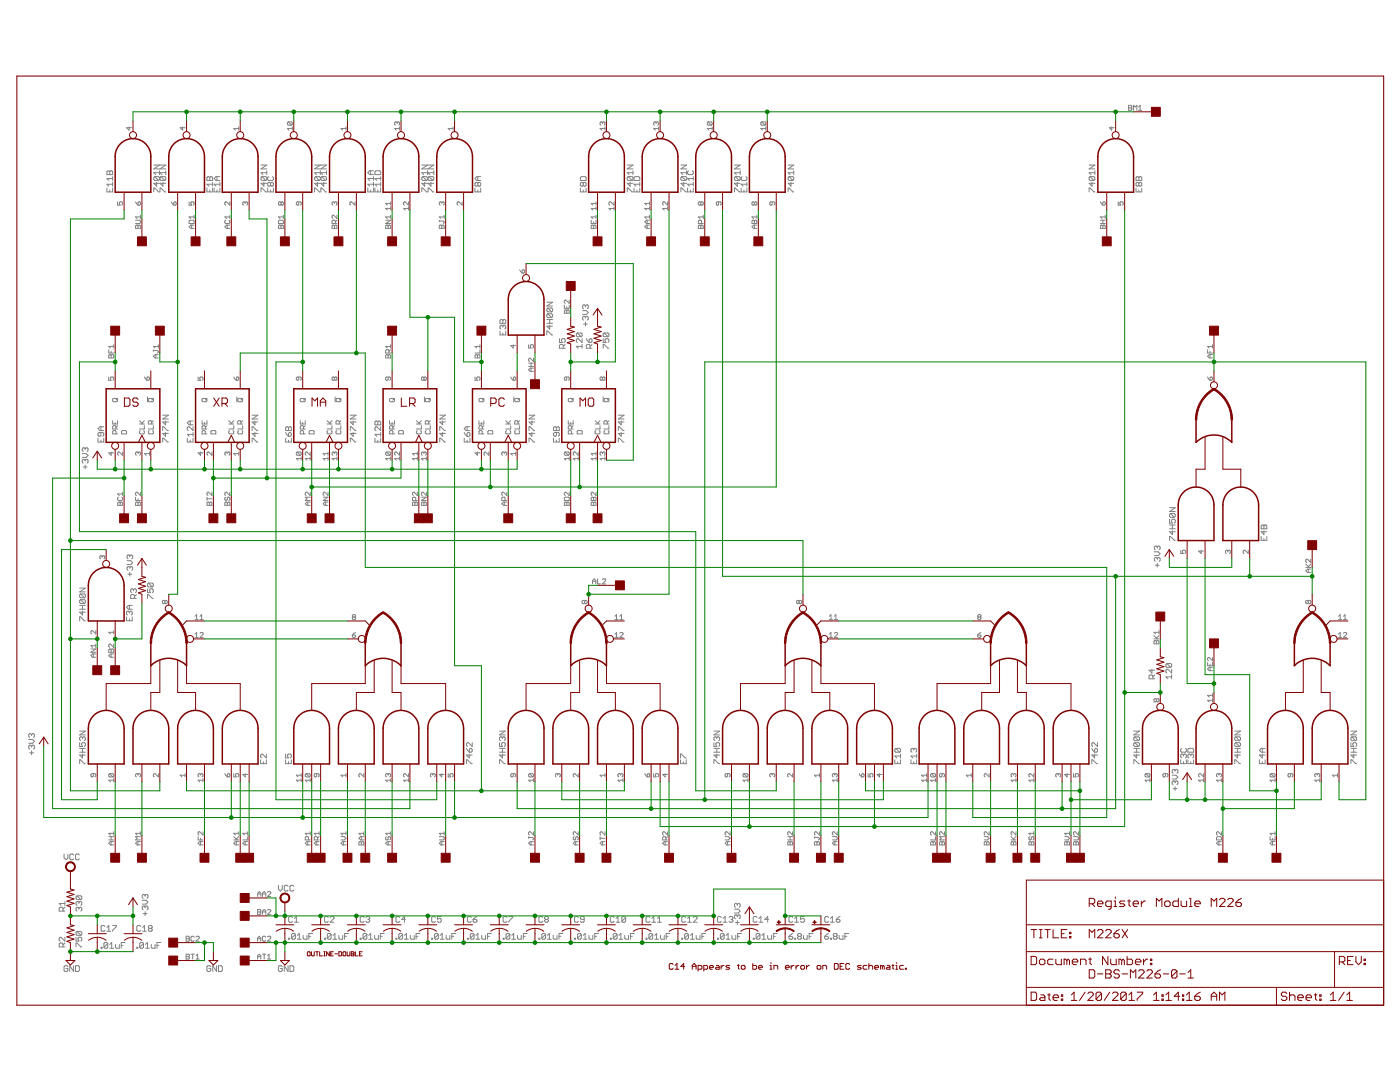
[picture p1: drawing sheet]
<svg xmlns="http://www.w3.org/2000/svg" width="279mm" height="216mm" viewBox="0 0 279 216" stroke-linecap="round" stroke-linejoin="round" font-family="sans-serif">
<g fill="none" stroke="#808080" stroke-width=".2">
<path d="M21.3 37.5v.8h1.2v-.8M21.3 34.3l.2-.2 .4 .2 .4-.2 .2 .2v.5h-1.2zM21.9 34.3v.5M21.9 37.9v.4M22.5 36.8h-1.2l.4 .3M22.5 35.2v.8M22.5 36.4v.7M22.5 35.6h-1.2l.4 .4M25.8 25.3v.7l-.5-.5h.9M30.7 38.3v-.8h.2l.7 .8h.2M30.7 32.9h1.1l-1.1 .8h1.1M30.9 35.2l-.2 .2v.4l.2 .2h.7"/>
<path d="M30.9 35.2h.7l.2 .2v.4l-.2 .2M30.9 35.2l.7 .8M31.3 36.4v.7l-.6-.5h1.1M31.8 34.1v.7M31.8 34.5h-1.1l.4 .3M31.9 38.3v-.8h.2l.8 .8h.2M31.9 32.9h1.2l-1.2 .8h1.2M32.1 35.2l-.2 .2v.4l.2 .2h.8M32.1 35.2h.8l.2 .2v.4l-.2 .2M32.1 35.2l.8 .8M32.5 36.4v.7l-.6-.5h1.2M33.1 34.5h-1.2l.4 .3"/>
<path d="M33.1 34.1v.7M36.4 25.3v.7l-.4-.5h.9M41.3 37.5v.8h1.1v-.8M41.3 35.4l.2-.2 .4 .2 .3-.2 .2 .2v.6h-1.1zM41.9 35.4v.6M41.9 37.9v.4M42.4 36.4v.7M42.4 36.8h-1.1l.4 .3M42.7 37.5v.8h1.2v-.8M43.3 35.2v.8M43.3 37.9v.4M43.9 35.2h-.8l-.4 .4 .4 .4h.8"/>
<path d="M43.9 36.8h-1.2l.4 .3M43.9 36.4v.7M47.6 25.3v.7M47.6 25.6h-.9l.3 .4M52.1 38.3v-.8h.2l.7 .8h.2M52.1 32.9h1.1l-1.1 .8h1.1M52.3 35.2l-.2 .2v.4l.2 .2h.7M52.3 35.2h.7l.2 .2v.4l-.2 .2M52.3 35.2l.7 .8M52.7 36.4v.7l-.6-.5h1.1M53.2 34.5h-1.1l.4 .3M53.2 34.1v.7"/>
<path d="M53.4 37.5v.8h1.2v-.8M53.6 35.2l-.2 .2v.4l.2 .2h.8l.2-.2v-.4l-.2-.2M54 36.6l.2-.2 .4 .2v.4l-.2 .1-.4-.1M54 36.6l-.2-.2-.4 .2v.4l.2 .1 .4-.1M54 36.6v.4M54 37.9v.4M57.5 24.3l-.1 .2v.3l.1 .2h.7M57.5 24.3h.7l.1 .2-.1 .5M57.5 24.3l.7 .7M58.3 25.6h-.9l.3 .4M58.3 25.3v.7M62.8 38.3v-.8h.2l.7 .8h.2"/>
<path d="M62.8 32.9h1.1l-1.1 .8h1.1M63 35.2l-.2 .2v.4l.2 .2h.7M63 35.2h.7l.2 .2v.4l-.2 .2M63 35.2l.7 .8M63.4 36.4v.7l-.6-.5h1.1M63.9 34.5h-1.1l.4 .3M63.9 34.1v.7M64 38.3v-.8h.2l.8 .8h.2M64 32.9h1.2l-1.2 .8h1.2M64.2 35.2l-.2 .2v.4l.2 .2h.8M64.2 35.2h.8l.2 .2v.4l-.2 .2M64.2 35.2l.8 .8"/>
<path d="M64.6 36.4v.7l-.6-.5h1.2M65.2 34.5h-1.2l.4 .3M65.2 34.1v.7M69 25.3v.7M69 25.6h-.9l.3 .4M73.4 37.5v.8h1.1v-.8M74 34.1v.7M74 37.9v.4M74.5 36.8h-1.1l.4 .3M74.5 35.6h-1.1l.4 .4M74.5 34.1h-.7l-.4 .4 .4 .3h.7M74.5 35.2v.8"/>
<path d="M74.5 36.4v.7M74.8 37.5v.8h1.2v-.8M74.8 34.3l.2-.2h.8l.2 .2v.5h-1.2zM75.4 37.9v.4M76 36.8h-1.2l.4 .3M76 35.6h-1.2l.4 .4M76 35.2v.8M76 36.4v.7M79.2 24.5v.2M79.2 24.5l-.1-.2-.3 .2 .1 .5M79.2 24.5l.2-.2 .3 .2v.3l-.1 .2M79.7 25.6h-.9l.3 .4"/>
<path d="M79.7 25.3v.7M84.2 38.3v-.8h.2l.7 .8h.2M84.2 32.9h1.1l-1.1 .8h1.1M84.4 35.2l-.2 .2v.4l.2 .2h.7M84.4 35.2h.7l.2 .2v.4l-.2 .2M84.4 35.2l.7 .8M84.8 36.4v.7l-.6-.5h1.1M85.3 34.5h-1.1l.4 .3M85.3 34.1v.7M85.4 38.3v-.8h.2l.8 .8h.2M85.4 32.9h1.2l-1.2 .8h1.2M85.6 35.2l-.2 .2v.4l.2 .2h.8"/>
<path d="M85.6 35.2h.8l.2 .2v.4l-.2 .2M85.6 35.2l.8 .8M86 36.4v.7l-.6-.5h1.2M86.6 34.5h-1.2l.4 .3M86.6 34.1v.7M90.4 25.6h-.9l.3 .4M90.4 25.3v.7M94.8 37.5v.8h1.1v-.8M95.4 36.6l-.2-.2-.4 .2v.4l.2 .1 .4-.1M95.4 36.6l.1-.2 .4 .2v.4l-.2 .1-.3-.1M95.4 35.2v.8M95.4 36.6v.4"/>
<path d="M95.4 37.9v.4M95.9 35.2h-.7l-.4 .4 .4 .4h.7M115.8 37.5v.8h1.2v-.8M116 35.2h.8l.2 .2v.6h-1.2v-.6zM116.4 36.6l-.2-.2-.4 .2v.4l.2 .1 .4-.1M116.4 36.6l.2-.2 .4 .2v.4l-.2 .1-.4-.1M116.4 36.6v.4M116.4 37.9v.4M120.2 24.5l.2-.2 .3 .2-.1 .5M120.2 24.5v.2M120.2 24.5l-.1-.2-.3 .2v.3l.1 .2M120.7 25.3v.7"/>
<path d="M120.7 25.6h-.9l.3 .4M125.2 38.3v-.8h.2l.7 .8h.2M125.2 32.9h1.1l-1.1 .8h1.1M125.4 35.2l-.2 .2v.4l.2 .2h.7M125.4 35.2h.7l.2 .2v.4l-.2 .2M125.4 35.2l.7 .8M125.8 36.4v.7l-.6-.5h1.1M126.3 34.5h-1.1l.4 .3M126.3 34.1v.7M126.5 37.5v.8h1.2v-.8M126.5 35.4l.2-.2h.8l.2 .2v.6h-1.2zM127.1 37.9v.4"/>
<path d="M127.7 36.8h-1.2l.4 .3M127.7 36.4v.7M130.9 24.5l-.1-.2-.3 .2v.3l.1 .2M130.9 24.5l.2-.2 .3 .2v.3l-.1 .2M130.9 24.5v.2M131.4 25.6h-.9l.3 .4M131.4 25.3v.7M135.9 38.3v-.8h.2l.7 .8h.2M135.9 32.9h1.1l-1.1 .8h1.1M136.1 35.2l-.2 .2v.4l.2 .2h.7M136.1 35.2h.7l.2 .2v.4l-.2 .2M136.1 35.2l.7 .8"/>
<path d="M136.5 36.4v.7l-.6-.5h1.1M137 34.5h-1.1l.4 .3M137 34.1v.7M137.2 37.5v.8h1.2v-.8M137.4 34.1l-.2 .2v.3l.2 .2h.8l.2-.2v-.3l-.2-.2M137.8 37.9v.4M138.4 36.8h-1.2l.4 .3M138.4 35.6h-1.2l.4 .4M138.4 35.2v.8M138.4 36.4v.7M141.3 24.3l-.1 .5 .1 .2h.7M141.3 24.3h.7l.1 .2v.3l-.1 .2"/>
<path d="M141.3 24.3l.7 .7M142.1 25.6h-.9l.3 .4M142.1 25.3v.7M146.6 38.3v-.8h.2l.7 .8h.2M146.6 32.9h1.1l-1.1 .8h1.1M146.8 35.2l-.2 .2v.4l.2 .2h.7M146.8 35.2h.7l.2 .2v.4l-.2 .2M146.8 35.2l.7 .8M147.2 36.4v.7l-.6-.5h1.1M147.7 34.5h-1.1l.4 .3M147.7 34.1v.7M147.9 37.5v.8h1.2v-.8"/>
<path d="M148.1 35.2l-.2 .2v.4l.2 .2h.8l.2-.2v-.4l-.2-.2M148.5 37.9v.4M149.1 36.8h-1.2l.4 .3M149.1 36.4v.7M152 24.3l-.2 .2v.3l.2 .2h.7M152 24.3h.7l.1 .2-.1 .5M152 24.3l.7 .7M152.8 25.6h-1l.4 .4M152.8 25.3v.7M157.3 38.3v-.8h.2l.7 .8h.2M157.3 32.9h1.1l-1.1 .8h1.1M157.5 35.2l-.2 .2v.4l.2 .2h.7"/>
<path d="M157.5 35.2h.7l.2 .2v.4l-.2 .2M157.5 35.2l.7 .8M157.9 36.4v.7l-.6-.5h1.1M158.4 34.5h-1.1l.4 .3M158.4 34.1v.7M217.4 38.3v-.8h.2l.7 .8h.2M217.4 32.9h1.1l-1.1 .8h1.1M217.6 35.2l-.2 .2v.4l.2 .2h.7M217.6 35.2h.7l.2 .2v.4l-.2 .2M217.6 35.2l.7 .8M217.9 36.4v.7l-.5-.5h1.1M218.5 34.5h-1.1l.3 .3"/>
<path d="M218.5 34.1v.7M221.9 25.3v.7l-.5-.5h1M225.2 21h.5l.2 .2-.2 .3 .2 .3-.2 .2h-.5zM225.2 21.5h.5M226.2 22v-1l.3 .4 .4-.4v1M226.7 37.5v.8h1.2v-.8M226.9 35.2l.4 .2 .4-.2 .2 .2v.6h-1.2v-.6zM227.2 22h.7M227.2 21.4l.3-.4v1M227.3 36.6l-.2-.2-.4 .2v.4l.2 .1 .4-.1M227.3 36.6l.2-.2 .4 .2v.4l-.2 .1-.4-.1M227.3 35.4v.6"/>
<path d="M227.3 36.6v.4M227.3 37.9v.4M23.5 40.3v.6h.5l-.2-.3 .2-.3 .5 .1v.4l-.2 .1M27.1 43.9h.8l.1 .2-.1 .5h-.8M27.1 40.3l.4 .6M27.2 44.9l.3 .2 .4-.2 .1 .2v.5h-.9v-.5zM27.5 40.4l.2-.1 .3 .1-.1 .5h-.4zM27.5 45.1v.5M28 42.9v.7M28 43.3h-.9l.3 .3M34.2 40.3l.5 .6M34.7 40.4l.1-.1 .4 .1-.2 .5h-.3z"/>
<path d="M37.7 44.1l.2-.2h.7l.1 .2v.5h-1zM37.7 40.3v.6h.5l-.1-.5 .5-.1 .1 .1v.4l-.1 .1M38.2 44.9v.7M38.7 44.9h-.6l-.4 .4 .4 .3h.6M38.7 42.9v.7M38.7 43.3h-1l.4 .3M45 43.9l-.1 .2v.3l.1 .2h.7l.2-.2v-.3l-.2-.2M45.4 44.9v.7M45.9 44.9h-.7l-.3 .4 .3 .3h.7M45.9 43.3h-1l.3 .3M45.9 40.3v.6l-.7-.6h-.2l-.1 .1v.4l.1 .1M45.9 42.9v.7"/>
<path d="M48.9 40.4v.2M48.9 40.4l.2-.1 .3 .1v.4l-.1 .1M48.9 40.4l-.1-.1-.3 .1 .1 .5M55.7 43.9h.7l.2 .2v.5h-1v-.5zM55.7 44.9l.4 .2 .3-.2 .2 .2v.5h-1v-.5zM56.1 40.4l-.2-.1-.3 .1 .1 .5 .4-.1M56.1 40.4l.1-.1 .4 .1v.4l-.2 .1-.3-.1M56.1 40.4v.4M56.1 45.1v.5M56.6 43.3h-1l.3 .3M56.6 42.9v.7M59.6 40.3v.5l-.1 .1-.4-.1v-.4l.2-.1h.7l.1 .1-.1 .5"/>
<path d="M66.4 44.9l.4 .2 .3-.2 .1 .2v.5h-.9v-.5zM66.8 40.4l-.2-.1-.3 .1v.4l.1 .1M66.8 40.4l.1-.1 .3 .1-.1 .5M66.8 40.4v.2M66.8 45.1v.5M66.9 44.6v-.5l-.1-.2h-.4l-.1 .2v.5h.9M67.2 42.9v.7l-.6-.7-.3 .2v.3l.1 .2M67.2 43.9l-.3 .4M70.8 40.3v.6l-.6-.6h-.2l-.2 .1v.4l.2 .1M77 43.9h1l-1 .7h1M77.1 44.9l.4 .2 .3-.2 .2 .2v.5h-1v-.5zM77.5 45.1v.5"/>
<path d="M78 40.3v.6M78 41.3v.6M78 42.9v.7M78 43.3h-1l.3 .3M78 41.6h-1l.3 .3M78 40.6h-1l.3 .3M81.5 40.3v.6l-.6-.6-.4 .1v.4l.2 .1M81.5 41.6h-1l.4 .3M81.5 41.3v.6M87.7 44.1h.8l.1 .2-.1 .3M87.7 45.1l.1-.2 .4 .2 .3-.2 .1 .2v.5h-.9zM87.7 43.9v.4"/>
<path d="M88.2 40.4v.2M88.2 45.1v.5M88.2 40.4l.1-.1 .3 .1v.4l-.1 .1M88.2 40.4l-.2-.1-.3 .1v.4l.1 .1M88.6 42.9v.7M88.6 43.3h-.9l.3 .3M92.2 40.3v.6l-.6-.6-.4 .1v.4l.2 .1M103.7 53.8l.5 .7M104.2 54l.3-.2 .2 .2v.3l-.5 .2zM113.6 59.9v.6l-.8-.6-.2 .1v.4l.2 .1M118 43.9v.7h1v-.7M118.1 44.9l.4 .2 .3-.2 .2 .2v.5h-1v-.5z"/>
<path d="M118.5 44.3v.3M118.5 45.1v.5M119 43.3h-1l.3 .3M119 40.3v.6M119 41.3v.6M119 42.9v.7M119 41.6h-1l.3 .3M119 40.6h-1l.3 .3M122.5 40.3v.6l-.6-.6h-.2l-.2 .1v.4l.2 .1M122.5 41.6h-1l.4 .3M122.5 41.3v.6M129.2 43.9v.7"/>
<path d="M129.2 44.9v.7M129.6 44.9h-.6l-.3 .4 .3 .3h.6M129.6 43.9h-.6l-.3 .4 .3 .3h.6M129.6 43.3h-.9l.3 .3M129.6 40.3v.6M129.6 41.3v.6M129.6 42.9v.7M129.6 41.6h-.9l.3 .3M129.6 40.6h-.9l.3 .3M133.2 40.3v.6l-.6-.6h-.2l-.2 .1 .2 .5M133.2 41.3v.6M133.2 41.6h-1l.4 .3"/>
<path d="M139.4 45.1l.1-.2 .4 .2 .3-.2 .2 .2v.5h-1zM139.9 40.4l.1-.1 .4 .1v.4l-.2 .1-.3-.1M139.9 40.4l-.2-.1-.3 .1v.4l.1 .1 .4-.1M139.9 40.4v.4M139.9 45.1v.5M140 44.6v-.5l-.1-.2h-.4l-.1 .2v.5h1M140.4 43.3h-1l.3 .3M140.4 42.9v.7M143.4 40.3v.5l-.1 .1-.4-.1v-.4l.2-.1h.7l.1 .1-.1 .5M150.1 44.1l.1-.2 .4 .2 .3-.2 .1 .2v.5h-.9zM150.6 40.4l-.2-.1-.3 .1v.4l.1 .1 .4-.1M150.6 40.4v.4"/>
<path d="M150.6 44.1v.5M150.6 44.9v.7M150.6 40.4l.1-.1 .3 .1v.4l-.1 .1-.3-.1M151 44.9h-.6l-.3 .4 .3 .3h.6M151 43.3h-.9l.3 .3M151 42.9v.7M154.1 40.3v.5l-.1 .1-.4-.1v-.4l.2-.1h.7l.1 .1v.4l-.1 .1M219.6 45.1l.2-.2 .3 .2 .3-.2 .2 .2v.5h-1zM219.6 44.6h1M219.6 43.9h1M219.6 40.3l.5 .6M220.1 40.4l.2-.1 .3 .1v.4l-.2 .1h-.3z"/>
<path d="M220.1 43.9v.7M220.1 45.1v.5M220.6 43.3h-1l.3 .3M220.6 42.9v.7M223.2 40.3v.6h.4l-.1-.3 .1-.3 .6 .1v.4l-.2 .1M21.7 70.9l.2-.1 .3 .1 .3-.1 .2 .1v.5h-1zM21.7 69.8v.6h1M21.7 75.2v.7h.5l-.2-.5 .2-.2h.3l.2 .2v.3l-.2 .2M22.2 70.1v.3M22.2 70.9v.5M22.5 79.7l.1-.2h.7l.2 .2v.3l-.2 .2h-.7l-.1-.2zM22.7 68.8v.6"/>
<path d="M22.7 69.1h-1l.3 .3M23.5 79.5l-.4 .3M28.8 75.2l.5 .7M29.3 75.4l.4-.2 .1 .2v.3l-.1 .2h-.4zM29.4 79.2v1M29.6 79.7l.2-.2h.6l.2 .2v.3l-.2 .2h-.6l-.2-.2zM30.6 69.8v.3M30.6 70h.8l.2 .1-.2 .3M30.6 79.5l-.3 .3M31.1 70.8v.6M31.6 70.8h-.7l-.3 .3 .3 .3h.7M31.6 68.8v.6"/>
<path d="M31.6 69.1h-1l.3 .3M39.5 75.2v.7h.5l-.1-.3 .1-.4h.3l.2 .2v.3l-.2 .2M40.5 79.5h.6l.2 .2v.3l-.2 .2h-.6l-.2-.2zM41.3 79.5l-.3 .3M46.7 75.2l.5 .7M47.3 79.2v1M47.3 75.2l.3 .2v.3l-.1 .2h-.3v-.5zM47.5 79.7l.1-.2h.7l.1 .2v.3l-.1 .2h-.7zM48.4 79.5l-.3 .3M59.6 75.2v.5l-.1 .2-.4-.2v-.3l.2-.2h.7l.1 .2-.1 .5M59.9 79.7l.2-.2h.6l.2 .2v.3l-.2 .2h-.6l-.2-.2zM60.9 79.5l-.3 .3"/>
<path d="M66.8 75.4l-.2-.2-.3 .2v.3l.1 .2 .4-.2M66.8 75.4l.1-.2 .3 .2-.1 .5-.3-.2M66.8 75.4v.3M66.9 79.2v1M67.1 79.7l.1-.2h.7l.1 .5-.1 .2h-.7l-.1-.2zM68 79.5l-.3 .3M77 70.9l.1-.1 .4 .1 .3-.1 .2 .1v.5h-1zM77.5 75.2v.5l-.2 .2-.3-.2v-.3l.1-.2h.7l.2 .2v.3l-.2 .2M77.5 70.9v.5M77.6 70.4v-.4l-.1-.2h-.4l-.1 .2v.4h1M77.7 79.7l.2-.2h.7l.1 .2v.3l-.1 .2h-.7l-.2-.2zM78 68.8v.6"/>
<path d="M78 69.1h-1l.3 .3M78 69.8l-.4 .3M78.7 79.5l-.3 .3M84.6 75.4l.2-.2 .3 .2v.3l-.2 .2-.3-.2M84.6 75.4l-.2-.2-.3 .2v.3l.2 .2 .3-.2M84.6 75.4v.3M84.7 79.2v1M84.9 79.7l.1-.2h.7l.2 .2v.3l-.2 .2h-.7l-.1-.2zM85.9 79.5l-.4 .3M94.8 75.2v.7h.5l-.2-.3 .2-.4h.3l.2 .2v.3l-.2 .2M95 70.8l.3 .1 .3-.1 .2 .1v.5h-1v-.5zM95.3 70.9v.5"/>
<path d="M95.6 79.7l.1-.2h.7l.2 .2v.3l-.2 .2h-.7zM95.8 69.1h-1l.3 .3M95.8 69.8v.6h-1M95.8 68.8v.6M96.6 79.5l-.4 .3M99.8 66.1v.7h1.1v-.7M99.8 63.9l.2-.1 .4 .1 .3-.1 .2 .1v.6h-1.1zM100.4 65.1l.1-.2 .4 .2v.4l-.2 .2M100.4 65.1l-.2-.2-.4 .2v.4l.2 .2M100.4 63.9v.6M100.4 65.1v.2M100.4 66.4v.4"/>
<path d="M101.9 75.2l.5 .7M102.4 75.4l.3-.2 .2 .2v.3l-.2 .2h-.3zM102.4 68.8v.6l-.5-.4h1M102.5 79.2v1M102.9 79.5h.6l.2 .2v.3l-.2 .2h-.6l-.2-.2zM103.7 79.5l-.3 .3M105.5 68.8v.6h.5l-.2-.3 .2-.3h.3l.2 .2-.2 .4M105.5 73.1h1M105.5 72.5h1M106 72.5v.6M106 73.4v.7M106.5 71.5v.6l-.7-.6-.3 .1v.4l.2 .1"/>
<path d="M106.5 73.4h-.7l-.3 .4 .3 .3h.7M109.1 66.8v-.7h.2l.8 .7h.2M109.1 64.5h1.2M109.1 63.8h1.2M109.1 60.3h1.2l-1.2 .8h1.2M109.3 61.5l-.2 .2v.3l.2 .2h.8M109.3 62.6l-.2 .2v.4l.2 .2h.8M109.3 62.6h.8l.2 .2v.4l-.2 .2M109.3 61.5h.8l.2 .2v.3l-.2 .2M109.3 62.6l.8 .8M109.3 61.5l.8 .7M109.7 64.9v.8l-.6-.6h1.2"/>
<path d="M109.7 63.8v.7M111.7 67.6v.7h.5l-.2-.3 .2-.4h.4l.2 .2v.4l-.2 .1M112.4 69.5v-.6l-.2-.2h-.4l-.1 .2v.6h1.1M112.6 62l.2-.2 .3 .2 .4-.2 .1 .2v.5h-1zM112.6 60.9v.6h1v-.6M112.8 68.7l-.4 .4M113.1 75.2v.5l-.2 .2-.3-.2v-.3l.2-.2h.7l.1 .2-.1 .5M113.1 61.2v.3M113.1 62v.5M113.4 79.7l.2-.2h.6l.2 .5-.2 .2h-.6l-.2-.2zM114.4 79.5l-.3 .3M115.2 66.4h.8l.2 .2v.4l-.2 .2"/>
<path d="M115.2 66.4l-.2 .2v.4l.2 .2h.8M115.2 66.4l.8 .8M116.2 67.6v.7l-.8-.7-.4 .2v.4l.2 .1M116.2 69.1h-1.2l.4 .4M116.2 68.7v.8M116.3 62h.7l.4 .4-.4 .3h-.7M116.5 64.7h.7M116.8 61l-.2-.2-.3 .2v.4l.2 .2M116.8 61v.2M116.8 63.3v.2M116.8 64.3v.7M116.8 63.3l-.2-.2-.3 .2v.4l.2 .2"/>
<path d="M116.8 63.3l.2-.2 .4 .2v.4l-.2 .2M116.8 61l.2-.2 .4 .2v.4l-.2 .2M117 67.6l.6 .7M117.8 67.6l.4 .2v.4l-.2 .1h-.4v-.5zM117.8 69.5v-.6l-.2-.2h-.4l-.2 .2v.6h1.2M118.2 68.7l-.4 .4M120.2 75.4l.2-.2 .3 .2-.1 .5-.4-.2M120.2 75.4v.3M120.2 75.4l-.1-.2-.3 .2v.3l.1 .2 .3-.2M120.4 67.6v.7h.5l-.1-.3 .1-.4h.4l.2 .2v.4l-.2 .1M120.4 69.5v-.8h.2l.7 .8h.2M120.4 79.2v1"/>
<path d="M120.5 79.7l.2-.2h.7l.1 .5-.1 .2h-.7l-.2-.2zM120.6 66.4l-.2 .2v.4l.2 .2h.7M120.6 66.4h.7l.2 .2v.4l-.2 .2M120.6 66.4l.7 .8M121.5 79.5l-.3 .3M241 69.8v.6h1M241 75.2l.5 .7M241.5 70.1v.3M241.5 70.8v.6M241.6 75.2l.4 .2v.3l-.2 .2h-.3v-.5zM242 68.8v.6M242 70.8h-.7l-.3 .3 .3 .3h.7"/>
<path d="M242 69.1h-1l.3 .3M16.4 90.5h.8l.4 .4-.4 .4h-.8M16.6 93.2h.8M17 89.5v.2M17 91.8v.2M17 92.8v.8M17 91.8l-.2-.1-.4 .1v.4l.2 .2M17 89.5l-.2-.2-.4 .2v.4l.2 .2M17 91.8l.2-.1 .4 .1v.4l-.2 .2M17 89.5l.2-.2 .4 .2v.4l-.2 .2M19.6 87.4v.8h1.1v-.8M20.1 86.3v.6l-.2 .2-.3-.2v-.4l.1-.2h.8l.2 .2v.4l-.2 .2"/>
<path d="M20.1 85.2v.7M20.1 87.8v.4M20.7 85.2h-.8l-.3 .3 .3 .4h.8M22.2 90.2v.6l-.5-.4h1M22.5 83.9v.7h1v-.7M23 84.3v.3M23.1 86.6v-.5l-.1-.2h-.4l-.1 .2v.5h1M23.1 85.6v-.5l-.1-.2h-.4l-.1 .2v.5h1M23.5 84.9l-.4 .4M23.6 99.2l-.1 .2v.3l.1 .2h.7l.2-.2v-.3l-.2-.2M24.4 85.9h.7l.2 .2v.5h-1v-.5zM24.5 90.2v.6l-.7-.6h-.2l-.1 .2v.3l.1 .1"/>
<path d="M24.5 98.2v.7M24.5 98.6h-1l.3 .3M27.1 99.2v.7h.9M27.5 90.4l-.1-.2-.3 .2v.3l.1 .1M27.5 90.4v.1M27.5 99.5v.4M27.5 90.4l.2-.2 .3 .2-.1 .4M27.8 84.6h1M27.8 83.9l.7 .7M28 85.9l-.2 .2v.3l.2 .2h.7l.1-.2-.1-.5M28 98.2v.7l-.6-.7-.3 .2v.3l.1 .2M28.8 84.9v.7h-1"/>
<path d="M28.8 83.9l-.5 .6M29.8 85.9l-.2 .2v.3l.2 .2h.6l.2-.2v-.3l-.2-.2M29.8 90.2v.6M29.8 90.5h-1l.4 .3M30.3 84.6v-.5l-.2-.2h-.3l-.2 .2v.5h1M30.6 84.9v.7h-1M30.6 83.9l-.3 .4M32.5 88.2v-.8h.2l.7 .8h.2M32.5 85.9v-.7h.2l.7 .7h.2M32.5 82.8h1.1l-1.1 .8h1.1M33 86.3v.8l-.5-.6h1.1M33 84v.8l-.5-.6h1.1"/>
<path d="M37.4 87.4v.8h1.1v-.8M38 84v.8M38 87.8v.4M38.5 85.2v.7l-.7-.7h-.2l-.2 .1v.4l.2 .2M38.5 86.3v.8M38.5 86.7h-1.1l.4 .4M38.5 84h-.7l-.4 .4 .4 .4h.7M40 90.2v.6l-.5-.4h1M40.3 83.9v.7h1v-.7M40.8 84.3v.3M41 86.6v-.5l-.2-.2h-.3l-.2 .2v.5h1M41 85.6v-.5l-.2-.2h-.3l-.2 .2v.5h1"/>
<path d="M41.3 84.9l-.3 .4M41.3 99.2v.7M41.3 99.5h1M42.3 85.9h.6l.2 .2v.5h-1v-.5zM42.3 98.2v.7l-.7-.7-.3 .2v.3l.2 .2M42.3 90.2v.6l-.7-.6-.3 .2v.3l.2 .1M45 99.2l-.1 .2v.3l.1 .2 .4-.2v-.3l.1-.2 .4 .2v.3l-.2 .2M45.4 90.4v.1M45.4 90.4l-.2-.2-.3 .2v.3l.1 .1M45.4 90.4l.1-.2 .4 .2v.3l-.2 .1M45.7 84.6h1M45.7 83.9l.6 .7"/>
<path d="M45.8 85.9l-.1 .2v.3l.1 .2h.7l.2-.2v-.3l-.2-.2M45.9 98.2v.7l-.7-.7h-.2l-.1 .2v.3l.1 .2M46.7 84.9v.7h-1M46.7 83.9l-.5 .6M47.6 85.9l-.1 .2 .1 .5h.7l.1-.2v-.3l-.1-.2M47.6 90.5h-.9l.3 .3M47.6 90.2v.6M48.1 84.6v-.5l-.2-.2h-.3l-.1 .2v.5h.9M48.4 84.9v.7h-.9M48.4 83.9l-.3 .4M50.3 88.2v-.8h.2l.8 .8h.2M50.3 85.9v-.7h.2l.8 .7h.2"/>
<path d="M50.3 82.8h1.2l-1.2 .8h1.2M50.9 86.3v.8l-.6-.6h1.2M50.9 84v.8l-.6-.6h1.2M57 87.4v.8h1.1v-.8M57 85.3l.2-.1 .4 .1 .4-.1 .1 .1v.6h-1.1zM57 86.3l.6 .8M57.6 86.5l.2-.2 .3 .2v.4l-.1 .2h-.4zM57.6 85.3v.6M57.6 87.8v.4M59.3 90.2l-.2 .2v.3l.2 .1h.7M59.3 90.2h.7l.1 .2-.1 .4M59.3 90.2l.7 .6"/>
<path d="M59.9 83.9v.7h1v-.7M60.1 91.2v.6M60.1 91.5h-1l.4 .3M60.4 84.3v.3M60.6 86.6v-.5l-.2-.2h-.3l-.2 .2v.5h1M60.6 85.6v-.5l-.2-.2h-.3l-.2 .2v.5h1M60.9 84.9l-.3 .4M61.7 86.1l.2-.2h.6l.2 .2v.5h-1zM61.9 99.2h-1l.4 .3-.4 .4h1M61.9 90.2v.6l-.6-.6h-.2l-.2 .2v.3l.2 .1M61.9 91.2v.6M61.9 98.2v.7l-.6-.7h-.2l-.2 .2v.3l.2 .2"/>
<path d="M61.9 91.5h-1l.4 .3M64.5 99.2h1l-1 .7h1M65.3 84.6h1M65.3 83.9l.6 .7M65.4 85.9l-.1 .2v.3l.1 .2h.7l.2-.2v-.3l-.2-.2M65.5 90.5h-1l.3 .3M65.5 98.2v.7l-.8-.7-.2 .2v.3l.2 .2M65.5 90.2v.6M65.5 91.2v.6M65.5 91.5h-1l.3 .3M66.3 84.9v.7h-1M66.3 83.9l-.5 .6"/>
<path d="M66.8 90.4l-.2-.2-.3 .2v.3l.1 .1M66.8 90.4l.1-.2 .3 .2-.1 .4M66.8 90.4v.1M67.2 85.9l-.1 .2v.3l.1 .2h.7l.1-.2-.1-.5M67.2 91.2v.6M67.2 91.5h-.9l.3 .3M67.7 84.6v-.5l-.2-.2h-.3l-.1 .2v.5h.9M68 84.9v.7h-.9M68 83.9l-.3 .4M69.9 88.2v-.8h.2l.8 .8h.2M69.9 85.9v-.7h.2l.8 .7h.2M69.9 82.8h1.2l-1.2 .8h1.2"/>
<path d="M70.5 86.3v.8l-.6-.6h1.2M70.5 84v.8l-.6-.6h1.2M74.8 87.4v.8h1.2v-.8M74.8 84.2l.2-.2 .4 .2 .4-.2 .2 .2v.6h-1.2zM75.4 84.2v.6M75.4 87.8v.4M76 85.2v.7l-.8-.7h-.2l-.2 .1v.4l.2 .2M76 86.3v.8M76 86.7h-1.2l.4 .4M77.1 90.2l-.1 .2v.3l.1 .1h.7M77.1 90.2h.7l.2 .2v.3l-.2 .1M77.1 90.2l.7 .6"/>
<path d="M77.7 83.9v.7h1v-.7M78 91.2v.6M78 91.5h-1l.3 .3M78.3 84.3v.3M78.4 86.6v-.5l-.1-.2h-.4l-.2 .2v.5h1M78.4 85.6v-.5l-.1-.2h-.4l-.2 .2v.5h1M78.7 84.9l-.3 .4M79.7 85.9h.6l.2 .2v.5h-1v-.5zM79.7 90.2v.6l-.6-.6h-.2l-.1 .2 .1 .4M79.7 91.2v.6M79.7 91.5h-.9l.3 .3M83 99.9v-.5l-.2-.2-.5 .2v.5h1"/>
<path d="M83.1 84.6h1M83.1 83.9l.7 .7M83.3 85.9l-.2 .2v.3l.2 .2h.6l.2-.2v-.3l-.2-.2M83.3 90.5h-1l.4 .3M83.3 98.2v.7l-.6-.7-.4 .2v.3l.2 .2M83.3 90.2v.6M83.3 91.2v.6M83.3 91.5h-1l.4 .3M84.1 99.2h1l-1 .7h1M84.1 84.9v.7h-1M84.1 83.9l-.5 .6M84.6 90.4l-.2-.2-.3 .2v.3l.2 .1"/>
<path d="M84.6 90.4l.2-.2 .3 .2v.3l-.2 .1M84.6 90.4v.1M85 85.9l-.1 .2v.3l.1 .2h.7l.2-.2v-.3l-.2-.2M85.1 98.2v.7l-.7-.7-.3 .2v.3l.2 .2M85.1 91.2v.6M85.1 91.5h-1l.3 .3M85.5 84.6v-.5l-.1-.2h-.4l-.1 .2v.5h1M85.9 84.9v.7h-1M85.9 83.9l-.4 .4M87.8 88.2v-.8h.1l.8 .8h.2M87.8 85.9v-.7h.1l.8 .7h.2M87.8 82.8h1.1l-1.1 .8h1.1"/>
<path d="M88.3 86.3v.8l-.5-.6h1.1M88.3 84v.8l-.5-.6h1.1M92.6 87.4v.8h1.2v-.8M92.6 86.3l.6 .8M93.2 86.5l.2-.2 .4 .2v.4l-.2 .2h-.4zM93.2 85.2v.7M93.2 87.8v.4M93.8 85.2h-.8l-.4 .3 .4 .4h.8M95.3 90.2v.6l-.5-.4h1M95.6 83.9v.7h1v-.7M96.1 84.3v.3M96.2 86.6v-.5l-.1-.2h-.4l-.1 .2v.5h1"/>
<path d="M96.2 85.6v-.5l-.1-.2h-.4l-.1 .2v.5h1M96.6 84.9l-.4 .4M97.5 85.9h.7l.1 .2v.5h-.9v-.5zM97.6 90.2v.6l-.7-.6-.3 .2v.3l.2 .1M100.6 90.4v.1M100.6 90.4l-.1-.2-.4 .2v.3l.2 .1M100.6 90.4l.2-.2 .3 .2v.3l-.1 .1M100.8 99.9v-.5l-.2-.2-.5 .2v.5h1M100.9 84.6h1M100.9 83.9l.7 .7M101.1 85.9l-.2 .2v.3l.2 .2h.6l.2-.2v-.3l-.2-.2M101.1 98.2v.7l-.6-.7-.4 .2v.3l.2 .2"/>
<path d="M101.9 84.9v.7h-1M101.9 83.9l-.5 .6M102.9 85.9l-.2 .2 .2 .5h.6l.2-.2v-.3l-.2-.2M102.9 90.5h-1l.4 .3M102.9 90.2v.6M103.4 84.6v-.5l-.2-.2h-.3l-.2 .2v.5h1M103.7 84.9v.7h-1M103.7 83.9l-.3 .4M105.6 85.9v-.7h.2l.7 .7h.2M105.6 88.2v-.8h.2l.7 .8h.2M105.6 82.8h1.1l-1.1 .8h1.1M106.2 86.3v.8l-.6-.6h1.1"/>
<path d="M106.2 84v.8l-.6-.6h1.1M110.5 85.3l.2-.1 .3 .1 .4-.1 .2 .1v.6h-1.1zM110.5 87.4v.8h1.1v-.8M111 86.3v.6l-.2 .2-.3-.2v-.4l.2-.2h.7l.2 .2v.4l-.2 .2M111 85.3v.6M111 87.8v.4M112.6 99.4l.2-.2h.7l.1 .2v.5h-1zM112.8 90.2l-.2 .2v.3l.2 .1h.7M112.8 90.2h.7l.1 .2-.1 .4M112.8 90.2l.7 .6M113.4 83.9v.7h1v-.7M113.6 98.2v.7l-.7-.7-.3 .2v.3l.2 .2"/>
<path d="M113.6 91.2v.6M113.6 91.5h-1l.3 .3M113.9 84.3v.3M114.1 86.6v-.5l-.2-.2h-.3l-.2 .2v.5h1M114.1 85.6v-.5l-.2-.2h-.3l-.2 .2v.5h1M114.4 84.9l-.3 .4M115.4 85.9h.6l.2 .2v.5h-1v-.5zM115.4 90.2v.6l-.7-.6-.3 .2v.3l.2 .1M115.4 91.2v.6M115.4 91.5h-1l.3 .3M118 99.4l.1-.2 .4 .2 .3-.2 .2 .2v.5h-1zM118.5 99.4v.5"/>
<path d="M118.8 84.6h.9M118.8 83.9l.6 .7M118.9 85.9l-.1 .2 .1 .5h.7l.1-.2v-.3l-.1-.2M119 90.5h-1l.3 .3M119 98.2v.7l-.7-.7h-.2l-.1 .2 .1 .5M119 90.2v.6M119 91.2v.6M119 91.5h-1l.3 .3M119.7 84.9v.7h-.9M119.7 83.9l-.4 .6M120.2 90.4l-.1-.2-.3 .2v.3l.1 .1M120.2 90.4l.2-.2 .3 .2-.1 .4"/>
<path d="M120.2 90.4v.1M120.7 85.9l-.2 .2v.3l.2 .2h.7l.1-.2-.1-.5M120.7 91.2v.6M120.7 91.5h-.9l.3 .3M121.2 84.6v-.5l-.2-.2h-.3l-.2 .2v.5h1M121.5 84.9v.7h-1M121.5 83.9l-.3 .4M123.4 88.2v-.8h.2l.8 .8h.1M123.4 85.9v-.7h.2l.8 .7h.1M123.4 82.8h1.1l-1.1 .8h1.1M124 86.3v.8l-.6-.6h1.1M124 84v.8l-.6-.6h1.1"/>
<path d="M15.9 117.3h1.1l-1.1 .8h1.1M16.1 118.5l-.2 .2v.4l.2 .2h.7M16.1 119.7l-.2 .1v.4l.2 .2h.7M16.1 118.5h.7l.2 .2v.4l-.2 .2M16.1 119.7h.7l.2 .1v.4l-.2 .2M16.1 119.7l.7 .7M16.1 118.5l.7 .8M20.4 111l-.2-.1-.3 .1v.4l.2 .1M20.4 111l.2-.1 .3 .1-.2 .5M20.4 111v.2M23.5 100.4l.1-.2 .4 .2 .3-.2 .2 .2v.4h-1zM24 100.4v.4"/>
<path d="M25.4 111.9h.7l.4 .4-.4 .3h-.7M25.5 114.6h.8M25.9 110.9l-.2-.2-.3 .2v.4l.1 .2M25.9 113.2l.2-.1 .4 .1v.4l-.2 .2M25.9 110.9v.2M25.9 113.2v.2M25.9 114.2v.8M25.9 113.2l-.2-.1-.3 .1v.4l.1 .2M25.9 110.9l.2-.2 .4 .2v.4l-.2 .2M26.6 117.7l-.1-.2-.4 .2v.4l.2 .2M26.6 117.7l.2-.2 .4 .2v.4l-.2 .2M26.6 117.7v.2"/>
<path d="M26.8 119.4v-.6l-.2-.2h-.3l-.2 .2v.6h1.1M27.1 100.4l.1-.2 .3 .2 .4-.2 .1 .2v.4h-.9zM27.2 118.6l-.4 .4M27.5 100.4v.4M29.4 117.5v.8h.6l-.2-.4 .2-.4h.4l.2 .2v.4l-.2 .2M29.4 119.4v-.8h.2l.8 .8h.2M29.6 116.4l-.2 .1v.4l.2 .2h.8M29.6 116.4h.8l.2 .1v.4l-.2 .2M29.6 116.4l.8 .7M32.9 120l-.2-.2-.3 .2 .2 .5 .3-.2M32.9 120l.2-.2 .3 .2v.3l-.2 .2-.3-.2M32.9 120v.3"/>
<path d="M41.3 100.4l.2-.2 .3 .2 .3-.2 .2 .2v.4h-1zM41.8 100.4v.4M44.9 100.4l.1-.2 .4 .2 .3-.2 .2 .2v.4h-1zM45.4 100.4v.4M61.4 100.2v.6M61.9 100.2h-.6l-.4 .3 .4 .3h.6M65 100.2v.6M65.5 100.2h-.7l-.3 .3 .3 .3h.7M82.3 100.4l.2-.2 .3 .2 .3-.2 .2 .2v.4h-1zM82.8 100.4v.4M84.1 100.4l.2-.2 .3 .2 .3-.2 .2 .2v.4h-1zM84.6 100.4v.4"/>
<path d="M100.6 100.2v.6M101.1 100.2h-.6l-.4 .3 .4 .3h.6M112.6 100.4l.2-.2 .3 .2 .4-.2 .1 .2v.4h-1zM113.1 100.4v.4M116.7 120l-.2-.2-.3 .2v.3l.2 .2 .3-.2M116.7 120l.1-.2 .4 .2v.3l-.2 .2-.3-.2M116.7 120v.3M118.1 100.2l.4 .2 .3-.2 .2 .2v.4h-1v-.4zM118.3 116.5v-.7l.3-.3 .3 .3v.7M118.3 116h.6M118.5 100.4v.4M119.3 115.5v1h.6"/>
<path d="M120.2 115.7l.2-.2h.3l.2 .2v.1l-.7 .7h.7M159.5 120l-.2-.2-.3 .2v.3l.2 .2 .3-.2M159.5 120l.1-.2 .4 .2-.2 .5-.3-.2M159.5 120v.3M230.4 110.1h.7l.4 .4-.4 .4h-.7M230.6 112.8h.7M230.9 109.2v.1M230.9 111.4v.2M230.9 112.4v.8M230.9 111.4l-.1-.1-.4 .1v.4l.2 .2M230.9 109.2l-.1-.2-.4 .2v.3l.2 .2M230.9 111.4l.2-.1 .4 .1v.4l-.2 .2"/>
<path d="M230.9 109.2l.2-.2 .4 .2v.3l-.2 .2M233.4 103.6v.8h.6l-.2-.4 .2-.4h.4l.1 .2v.4l-.1 .2M233.4 107.8v-.7h.2l.8 .7h.1M233.4 105.5h1.1M233.4 104.8h1.1M233.4 101.3h1.1l-1.1 .8h1.1M233.6 102.5l-.2 .2v.3l.2 .2h.8M233.6 102.5h.8l.1 .2v.3l-.1 .2M233.6 102.5l.8 .7M234 105.9v.8l-.6-.6h1.1M234 104.8v.7M235.6 109.8v.6h.5l-.1-.4 .1-.2h.4l.1 .2-.1 .4"/>
<path d="M239.7 109.8v.6l-.5-.4h1M245 110l-.1-.2-.3 .2v.3l.1 .1M245 110l.2-.2 .3 .2-.1 .4M245 110v.1M249.1 109.8v.6l-.6-.6h-.2l-.2 .2v.3l.2 .1M251.7 107.1v.7h1.1v-.7M251.7 104.9l.2-.1 .3 .1 .4-.1 .2 .1v.6h-1.1zM252.2 105.9v.8l-.5-.6h1.1M252.2 104.9v.6M252.2 107.4v.4M260.6 113.2h1M260.6 112.6l.7 .6"/>
<path d="M261.1 120l-.2-.2-.3 .2v.3l.2 .2 .3-.2M261.1 120l.2-.2 .3 .2-.2 .5-.3-.2M261.1 113.6v.6M261.1 120v.3M261.6 113.6h-.7l-.3 .3 .3 .3h.7M261.6 112.6l-.5 .5M261.6 111.6v.6l-.7-.6-.3 .1v.4l.2 .1M15.9 123.9v-.8h.2l.7 .8h.2M15.9 121.6h1.1M15.9 120.8h1.1M16.5 120.8v.8M16.5 122v.7l-.6-.5h1.1"/>
<path d="M18.1 129.5h1l-1 .7h1M18.6 130.5v.6M19.1 130.5h-.6l-.4 .3 .4 .3h.6M19.1 128.8h-1l.4 .4M19.1 125.8v.7l-.6-.7-.4 .2v.3l.2 .2M19.1 128.5v.7M21.7 129.7l.2-.2 .3 .2 .3-.2 .2 .2v.5h-1zM22.2 129.7v.5M22.2 130.5v.6M22.7 130.5h-.7l-.3 .3 .3 .3h.7M22.7 128.5v.7l-.7-.7-.3 .2v.3l.2 .2M22.7 125.8v.7"/>
<path d="M22.7 126.2h-1l.3 .3M25.3 123.1v.8h1.1v-.8M25.8 122.2l.2-.2 .4 .2v.3l-.2 .2M25.8 122.2l-.2-.2-.3 .2v.3l.1 .2M25.8 120.8v.8M25.8 122.2v.1M25.8 123.5v.4M26.4 120.8h-.8l-.3 .4 .3 .4h.8M38.9 123l.3-.4v1M38.9 126.5l.3-.3v1M38.9 123.6h.7M38.9 127.2h.7"/>
<path d="M39.9 126.4l.2-.2 .5 .2v.1l-.7 .7h.7M39.9 123.6h.7M39.9 123l.3-.4v1M70.3 126.7h.5l.2 .3-.2 .2h-.3l-.2-.2zM70.5 123.1l-.2-.1 .2-.4h.3l.2 .2-.2 .3M70.5 123.1l-.2 .2 .2 .3h.3l.2-.1-.2-.4M70.5 123.1h.3M71 126.2l-.7 .5M122.7 123.6h.7M122.7 127.2h.7M122.7 123l.3-.4v1M122.7 126.5l.3-.3v1"/>
<path d="M123.7 123.6h.7M123.7 126.4l.2-.2 .5 .2v.1l-.7 .7h.7M123.7 123l.3-.4v1M165.5 123.6h.7M165.5 127.2h.7M165.5 123l.3-.4v1M165.5 126.5l.3-.3v1M166.5 123.6h.7M166.5 126.4l.2-.2 .5 .2v.1l-.7 .7h.7M166.5 123l.3-.4v1M195.1 126.7h.5l.2 .3-.2 .2h-.3l-.2-.2zM195.3 123.1l-.2 .2 .2 .3h.3l.2-.1-.2-.4"/>
<path d="M195.3 123.1l-.2-.1 .2-.4h.3l.2 .2-.2 .3M195.3 123.1h.3M195.8 126.2l-.7 .5M229.9 133.5v.8l-.6-.6h1.2M230.1 135.4v-.5l-.2-.2h-.4l-.2 .2v.5h1.2M230.3 128l.2-.2 .3 .2 .3-.2 .2 .2v.5h-1zM230.3 127.5h1M230.3 126.8l.6 .7M230.5 134.7l-.4 .4M230.8 139.6l-.2-.2-.3 .2v.3l.2 .2 .3-.2M230.8 139.6l.1-.2 .4 .2v.3l-.2 .2-.3-.2M230.8 128v.5"/>
<path d="M230.8 139.6v.3M231.3 125.8v.7M231.3 126.8l-.5 .5M231.3 126.2h-1l.3 .3M232.9 132.4h.7l.2 .2v.4l-.2 .2M232.9 132.4l-.2 .2v.4l.2 .2h.7M232.9 132.4l.7 .8M233.8 135.1h-1.1l.4 .3M233.8 133.5v.8l-.7-.8-.4 .2v.4l.2 .2M233.8 134.7v.7M241 132.2v.6h1v-.6M241.5 132.5v.3"/>
<path d="M241.5 133.2v.6M242 133.2h-.7l-.3 .3 .3 .3h.7M242 139.7h-1l.3 .4M242 131.2v.6l-.7-.6h-.1l-.2 .2 .2 .4M242 138.4v.7M242 139.4v.7M242 138.7h-1l.3 .4M267.1 123.6h.7M267.1 127.2h.7M267.1 123l.4-.4v1M267.1 126.5l.4-.3v1M268.1 123.6h.7"/>
<path d="M268.1 126.4l.2-.2 .5 .2v.1l-.7 .7h.7M268.1 123l.3-.4v1M5.7 147.6h.8l.4 .3-.4 .4h-.8M5.9 150.2h.8M6.3 146.6v.2M6.3 148.9v.2M6.3 149.8v.8M6.3 148.9l-.2-.2-.4 .2v.4l.2 .2M6.3 146.6l-.2-.2-.4 .2v.4l.2 .2M6.3 148.9l.2-.2 .4 .2v.4l-.2 .2M6.3 146.6l.2-.2 .4 .2v.4l-.2 .2M15.9 148.2v.7h.6l-.2-.3 .2-.4h.3l.2 .2v.4l-.2 .1"/>
<path d="M15.9 152.4v-.8h.2l.7 .8h.2M15.9 150.1h1.1M15.9 149.3h1.1M15.9 145.9h1.1l-1.1 .7h1.1M16.5 147.2l-.2-.2-.4 .2v.4l.2 .2M16.5 150.5v.7l-.6-.5h1.1M16.5 147.2v.2M16.5 149.3v.8M16.5 147.2l.2-.2 .3 .2v.4l-.2 .2M18.6 154.4v.5l-.1 .1-.4-.1v-.4l.2-.1h.6l.2 .1v.4l-.2 .1M21.9 154.4l-.2 .1v.4l.2 .1h.6M21.9 154.4h.6l.2 .1v.4l-.2 .1"/>
<path d="M21.9 154.4l.6 .6M22.7 155.4v.6M22.7 155.7h-1l.3 .3M27.5 154.5l.2-.1 .3 .1-.1 .5M27.5 154.5v.2M27.5 154.5l-.1-.1-.3 .1v.4l.1 .1M31.6 154.4v.6l-.7-.6-.3 .1v.4l.2 .1M36.9 154.7h-.9l.3 .3M36.9 154.4v.6M40 154.5v.2M40 154.5l-.1-.1-.4 .1 .2 .5M40 154.5l.2-.1 .3 .1v.4l-.2 .1"/>
<path d="M40.5 155.4v.6M40.5 155.7h-1l.4 .3M44.9 154.4l.5 .6M45.4 154.5l.3-.1 .2 .1v.4l-.2 .1h-.3zM46.7 154.4v.6h.5l-.2-.5 .2-.1h.3l.1 .1v.4l-.1 .1M48.9 154.4v.6l-.4-.5h.9M52 151.6v.8h1.1v-.8M52.6 152v.4M53.1 150.5v.7l-.7-.7-.4 .2v.3l.2 .2M57 151.6v.8h1.1v-.8M57 150.5v.7h.6l-.2-.3 .2-.4h.4l.1 .2v.3l-.1 .2M57.6 152v.4"/>
<path d="M60.1 154.7h-1l.4 .3M60.1 154.4v.6M60.1 155.4v.6M60.1 155.7h-1l.4 .3M61.1 154.4h.6l.2 .1v.4l-.2 .1M61.1 154.4l-.2 .1v.4l.2 .1h.6M61.1 154.4l.6 .6M61.9 155.4v.6M61.9 155.7h-1l.4 .3M63.2 154.4v.5l-.2 .1-.3-.1 .2-.5h.6l.2 .1v.4l-.2 .1M69 154.7h-.9l.3 .3M69 154.4v.6"/>
<path d="M72.6 154.4v.6l-.7-.6h-.1l-.2 .1 .2 .5M77.5 154.5v.2M77.5 154.5l-.2-.1-.3 .1v.4l.1 .1M77.5 154.5l.1-.1 .4 .1v.4l-.2 .1M78 155.4v.6M78 155.7h-1l.3 .3M81.5 154.4v.6l-.6-.6-.4 .1v.4l.2 .1M81.5 155.4v.6M81.5 155.7h-1l.4 .3M86.4 154.5l-.2-.1-.3 .1 .1 .5M86.4 154.5l.1-.1 .4 .1v.4l-.2 .1M86.4 154.5v.2"/>
<path d="M88.2 154.4v.6l-.5-.5h.9M89.5 154.4v.6h.4l-.1-.5 .1-.1h.4l.1 .1-.1 .5M93.1 152.4v-.8h.2l.7 .8h.2M93.1 149.3l.6 .8M93.7 150.5v.7l-.6-.5h1.1M93.9 149.3l.3 .2v.4l-.2 .2h-.3v-.6zM94.2 148.2v.7l-.7-.7-.4 .2v.4l.2 .1M99.7 148.2v.7h.6l-.2-.3 .2-.4h.3l.2 .2v.4l-.2 .1M99.7 152.4v-.8h.2l.7 .8h.2M99.7 150.1h1.1M99.7 149.3h1.1M99.7 145.9h1.1l-1.1 .7h1.1"/>
<path d="M100.3 147.2l.2-.2 .3 .2v.4l-.2 .2M100.3 150.5v.7l-.6-.5h1.1M100.3 147.2l-.2-.2-.4 .2v.4l.2 .2M100.3 147.2v.2M100.3 149.3v.8M102.4 154.4v.5l-.1 .1-.4-.1 .2-.5h.6l.2 .1v.4l-.2 .1M105.7 154.4h.6l.2 .1-.2 .5M105.7 154.4l-.2 .1v.4l.2 .1h.6M105.7 154.4l.6 .6M106.5 155.4v.6M106.5 155.7h-1l.3 .3M111.3 154.5l-.1-.1-.4 .1 .2 .5"/>
<path d="M111.3 154.5l.2-.1 .3 .1v.4l-.1 .1M111.3 154.5v.2M115.4 154.4v.6l-.7-.6-.3 .1v.4l.2 .1M120.7 154.7h-.9l.3 .3M120.7 154.4v.6M123.8 154.5l-.1-.1-.4 .1v.4l.2 .1M123.8 154.5l.2-.1 .3 .1v.4l-.2 .1M123.8 154.5v.2M124.3 155.7h-1l.4 .3M124.3 155.4v.6M128.7 154.4l.5 .6M129.2 154.5l.1-.1 .3 .1-.1 .5h-.3z"/>
<path d="M130.5 154.4v.6h.4l-.1-.5 .1-.1h.4l.1 .1v.4l-.1 .1M132.7 154.4v.6l-.5-.5h1M135.8 151.6v.8h1.1v-.8M135.8 151.2v-.7h.2l.8 .7h.1M136.4 152v.4M142.5 152.4v-.8h.2l.7 .8h.2M142.5 150.1h1.1M142.5 149.3h1.1M142.5 148.2v.7h.5l-.1-.3 .1-.4h.4l.2 .2v.4l-.2 .1M142.5 145.9h1.1l-1.1 .7h1.1M143 147.2l-.1-.2-.4 .2v.4l.2 .2M143 150.5v.7l-.5-.5h1.1"/>
<path d="M143 147.2l.2-.2 .4 .2v.4l-.2 .2M143 147.2v.2M143 149.3v.8M145.2 154.4v.5l-.1 .1-.4-.1v-.4l.2-.1h.6l.2 .1v.4l-.2 .1M148.4 154.4l-.1 .1 .1 .5h.7M148.4 154.4h.7l.2 .1v.4l-.2 .1M148.4 154.4l.7 .6M149.3 155.7h-1l.3 .3M149.3 155.4v.6M154.1 154.5l.2-.1 .3 .1v.4l-.1 .1M154.1 154.5l-.1-.1-.4 .1v.4l.2 .1M154.1 154.5v.2"/>
<path d="M158.2 154.4v.6l-.7-.6h-.1l-.2 .1 .2 .5M163.5 154.7h-1l.4 .3M163.5 154.4v.6M166.6 154.5l.2-.1 .3 .1-.2 .5M166.6 154.5v.2M166.6 154.5l-.2-.1-.3 .1v.4l.2 .1M167.1 155.4v.6M167.1 155.7h-1l.3 .3M171.5 154.4l.5 .6M172 154.5l.3-.1 .1 .1v.4l-.1 .1h-.3zM173.2 154.4v.6h.5l-.1-.3 .1-.3h.4l.1 .1v.4l-.1 .1M175.5 154.4v.6l-.5-.5h1"/>
<path d="M178.6 151.6v.8h1.1v-.8M178.8 149.3l-.2 .2v.4l.2 .2h.7M178.8 149.3h.7l.2 .2v.4l-.2 .2M178.8 149.3l.7 .8M179.2 152v.4M179.7 150.5v.7M179.7 150.9h-1.1l.4 .3M181.8 151.6v.8h1.1v-.8M182.4 149.5l-.2-.2-.4 .2v.4l.2 .2M182.4 149.5l.2-.2 .3 .2v.4l-.1 .2M182.4 149.5v.2M182.4 152v.4"/>
<path d="M182.9 150.9h-1.1l.4 .3M182.9 150.5v.7M184.9 154.7h-1l.4 .3M184.9 155.7h-1l.4 .3M184.9 154.4v.6M184.9 155.4v.6M185.9 154.4l-.2 .1v.4l.2 .1h.6M185.9 154.4h.6l.2 .1v.4l-.2 .1M185.9 154.4l.6 .6M186.7 155.4v.6M186.7 155.7h-1l.4 .3M188 154.4v.5l-.2 .1-.3-.1 .2-.5h.6l.2 .1v.4l-.2 .1"/>
<path d="M193.8 154.7h-1l.4 .3M193.8 154.4v.6M197.4 154.4v.6l-.7-.6-.3 .1v.4l.2 .1M202.3 154.5l-.2-.1-.3 .1 .1 .5M202.3 154.5l.1-.1 .4 .1v.4l-.2 .1M202.3 154.5v.2M202.8 155.4v.6M202.8 155.7h-1l.3 .3M206.3 154.4v.6l-.6-.6-.4 .1v.4l.2 .1M206.3 155.4v.6M206.3 155.7h-1l.4 .3M211.2 154.5l-.2-.1-.3 .1 .1 .5"/>
<path d="M211.2 154.5l.1-.1 .4 .1v.4l-.2 .1M211.2 154.5v.2M213 154.4v.6l-.5-.5h.9M214.2 154.4v.6h.5l-.1-.5 .1-.1h.4l.1 .1-.1 .5M217.9 152.4v-.8h.2l.7 .8h.2M217.9 149.3l.6 .8M218.5 149.5l.3-.2 .2 .2v.4l-.2 .2h-.3zM218.5 150.5v.7l-.6-.5h1.1M219 148.2v.7l-.7-.7-.4 .2v.4l.2 .1M226.3 152.4v-.8h.2l.7 .8h.2M226.3 150.1h1.1M226.3 149.3h1.1"/>
<path d="M226.3 145.9h1.1l-1.1 .7h1.1M226.5 148.2l-.2 .2v.4l.2 .1h.7M226.5 148.2h.7l.2 .2v.4l-.2 .1M226.5 147h.7l.2 .2v.4l-.2 .2M226.5 147l-.2 .2v.4l.2 .2h.7M226.5 148.2l.7 .7M226.5 147l.7 .8M226.8 150.5v.7l-.5-.5h1.1M226.8 149.3v.8M228.7 154.4h.6l.2 .1-.2 .5M228.7 154.4l-.2 .1v.4l.2 .1h.6M228.7 154.4l.6 .6"/>
<path d="M229.5 155.7h-1l.3 .3M229.5 155.4v.6M232.6 154.4v.5l-.2 .1-.3-.1v-.4l.1-.1h.7l.2 .1v.4l-.2 .1M233.9 154.7h.8l.4 .4-.4 .3h-.8M234.1 157.4h.8M234.5 156l-.2-.2-.4 .2v.4l.2 .2M234.5 156l.2-.2 .4 .2v.4l-.2 .2M234.5 153.7v.2M234.5 156v.2M234.5 157v.7M234.5 153.7l-.2-.2-.4 .2v.4l.2 .2M234.5 153.7l.2-.2 .4 .2v.4l-.2 .2"/>
<path d="M235.6 151.6v.8h1.2v-.8M235.8 149.3l-.2 .2v.4l.2 .2h.8l.2-.2v-.4l-.2-.2M236.2 150.7l-.2-.2-.4 .2v.3l.2 .2M236.2 150.7l.2-.2 .4 .2v.3l-.2 .2M236.2 150.7v.2M236.2 152v.4M237.1 151.6v.8h1.1v-.8M237.3 149.3h.7l.2 .2v.6h-1.1v-.6zM237.6 150.7l-.2-.2-.3 .2v.3l.2 .2M237.6 150.7l.2-.2 .4 .2v.3l-.2 .2M237.6 150.7v.2M237.6 152v.4"/>
<path d="M240.2 154.4v.6l-.7-.6-.3 .1v.4l.2 .1M240.2 155.7h-1l.3 .3M240.2 155.4v.6M243.3 154.5v.2M243.3 154.5l.1-.1 .4 .1v.4l-.2 .1M243.3 154.5l-.2-.1-.3 .1v.4l.2 .1M243.8 155.4v.6M243.8 155.7h-1l.3 .3M246.4 152.4v-.8h.2l.8 .8h.2M246.4 150.1h1.2M246.4 149.3h1.2M246.4 145.9h1.2l-1.2 .7h1.2"/>
<path d="M246.6 147l-.2 .2v.4l.2 .2h.8M246.6 147l.8 .8M246.6 148.2l-.2 .2v.4l.2 .1h.8M246.6 148.2h.8l.2 .2v.4l-.2 .1M246.6 147h.8l.2 .2v.4l-.2 .2M246.6 148.2l.8 .7M247 150.5v.7l-.6-.5h1.2M247 149.3v.8M251.3 151.6v.8h1.2v-.8M251.9 150.5v.7l-.6-.5h1.2M251.9 149.3v.8M251.9 152v.4"/>
<path d="M252.5 149.3h-.8l-.4 .4 .4 .4h.8M253.6 154.4l-.1 .1v.4l.1 .1h.7M253.6 154.4h.7l.2 .1v.4l-.2 .1M253.6 154.4l.7 .6M254.5 155.4v.6M254.5 155.7h-1l.3 .3M257.5 154.4v.5l-.1 .1-.4-.1 .2-.5h.7l.1 .1v.4l-.1 .1M262.9 154.5l-.2-.1-.3 .1v.4l.2 .1M262.9 154.5l.1-.1 .4 .1v.4l-.2 .1M262.9 154.5v.2M263.4 155.7h-1l.3 .3M263.4 155.4v.6"/>
<path d="M266.9 154.7h-.9l.3 .3M266.9 154.4v.6M269.6 152.4v-.8h.2l.8 .8h.1M269.6 150.1h1.1M269.6 149.3h1.1M269.6 148.2v.7h.6l-.2-.3 .2-.4h.4l.1 .2v.4l-.1 .1M269.6 145.9h1.1l-1.1 .7h1.1M269.8 147h.8l.1 .2v.4l-.1 .2M269.8 147l-.2 .2v.4l.2 .2h.8M269.8 147l.8 .8M270.2 150.5v.7l-.6-.5h1.1M270.2 149.3v.8"/>
<path d="M12.8 170.4v.8l.4 .4 .3-.4v-.8M13 179.9v.8M14.7 170.6l-.2-.2h-.4l-.2 .2v.8l.2 .2h.4l.2-.2M15.4 178.8l-.2 .1v.4l.2 .2h.7M15.4 178.8h.7l.2 .1v.4l-.2 .2M15.4 178.8l.7 .7M15.8 170.6l-.2-.2h-.3l-.2 .2v.8l.2 .2h.3l.2-.2M21.7 167.6h1M21.7 166.9h1M22.2 166.9v.7M22.2 167.9v.7M22.7 167.9h-.7l-.3 .4 .3 .3h.7"/>
<path d="M22.7 166v.6M22.7 166.3h-1l.3 .3M27.5 167.9v.7M28 167.9h-.6l-.3 .4 .3 .3h.6M28 166.9h-.9l.3 .4-.3 .3h.9M28 166.3h-.9l.3 .3M28 166v.6M28.4 179.6h.7l.4 .4-.4 .4h-.7M29 178.7v.2M29 178.7l-.2-.2-.4 .2v.3l.2 .2M29 178.7l.1-.2 .4 .2v.3l-.2 .2M39.5 166.9v.7h1"/>
<path d="M40 167.3v.3M40 167.9v.7M40.5 166v.6l-.6-.6h-.2l-.2 .1 .2 .5M40.5 167.9h-.6l-.4 .4 .4 .3h.6M46.7 167.6h.9M46.7 166.9l.6 .7M47.2 167.9v.7M47.6 166.3h-.9l.3 .3M47.6 167.9h-.6l-.3 .4 .3 .3h.6M47.6 166.9l-.4 .5M47.6 166v.6M48.9 167.9v.7"/>
<path d="M49.4 167.9h-.6l-.3 .4 .3 .3h.6M49.4 166.9v.7h-.9M49.4 166.3h-.9l.3 .3M49.4 166v.6M51.4 178.9v-.7l.3-.3 .3 .3v.7M51.4 178.4h.6M52.4 178.9v-.7l.3-.3 .3 .3v.7M52.4 178.4h.6M53.4 178.1l.1-.2h.4l.1 .2v.1l-.6 .7h.6M55.6 176.7v.7l.3 .4 .4-.4v-.7M57.5 176.8l-.2-.1h-.4l-.2 .1v.8l.2 .2h.4l.2-.2M58.6 176.8l-.2-.1h-.3l-.2 .1v.8l.2 .2h.3l.2-.2"/>
<path d="M61.4 167.9v.7M61.6 167.6v-.5l-.2-.2h-.3l-.2 .2v.5h1M61.9 166.3h-1l.4 .3M61.9 166v.6M61.9 167.9h-.6l-.4 .4 .4 .3h.6M63.2 167.9v.7M63.4 167.6v-.5l-.2-.2h-.3l-.2 .2v.5h1M63.7 167.9h-.7l-.3 .4 .3 .3h.7M63.7 166.9l-.3 .4M63.7 166.3h-1l.3 .3M63.7 166v.6M68.1 166.9h.6l.3 .4-.3 .3h-.6"/>
<path d="M68.5 167.9v.7M69 166.3h-.9l.3 .3M69 167.9h-.6l-.3 .4 .3 .3h.6M69 166v.6M71.6 168.1l.2-.2 .3 .2 .3-.2 .2 .2v.5h-1zM72.1 166.9v.7M72.1 168.1v.5M72.6 166.9h-.7l-.3 .4 .3 .3h.7M72.6 166.3h-1l.3 .3M72.6 166v.6M77.1 166.9l-.1 .2v.3l.1 .2 .4-.2 .1-.5 .4 .2v.3l-.2 .2M77.5 167.9v.7"/>
<path d="M78 167.9h-.7l-.3 .4 .3 .3h.7M78 166.3h-1l.3 .3M78 166v.6M87.7 166.9h.8l.1 .2v.3l-.1 .2h-.8M88.2 167.9v.7M88.6 167.9h-.6l-.3 .4 .3 .3h.6M88.6 166.3h-.9l.3 .3M88.6 166v.6M105.5 167.1h.8l.2 .2-.2 .3M105.5 166.9v.4M106 167.9v.7M106.5 167.9h-.7l-.3 .4 .3 .3h.7"/>
<path d="M106.5 166v.6l-.7-.6-.3 .1v.4l.2 .1M114.6 166.9l-.2 .2v.3l.2 .2 .3-.2v-.3l.2-.2 .3 .2v.3l-.2 .2M114.9 167.9v.7M115.4 167.9h-.7l-.3 .4 .3 .3h.7M115.4 166v.6l-.7-.6-.3 .1v.4l.2 .1M119.8 167.3h.9M119.8 166.9v.7M120.2 167.9v.7M120.7 166v.6l-.6-.6-.3 .1v.4l.1 .1M120.7 167.9h-.6l-.3 .4 .3 .3h.6M132.7 167.9v.7M132.9 167.6v-.5l-.2-.2h-.3l-.2 .2v.5h1"/>
<path d="M133.2 166v.6l-.6-.6h-.2l-.2 .1 .2 .5M133.2 167.9h-.6l-.4 .4 .4 .3h.6M133.2 166.9l-.3 .4M144.7 166.9h.7l.3 .4-.3 .3h-.7M145.2 167.9v.7M145.7 166v.6l-.6-.6-.4 .1v.4l.2 .1M145.7 167.9h-.6l-.4 .4 .4 .3h.6M157.2 168.1l.2-.2 .3 .2 .3-.2 .2 .2v.5h-1zM157.2 167.6h1M157.2 166.9h1M157.7 166.9v.7M157.7 168.1v.5"/>
<path d="M158.2 166v.6l-.7-.6h-.1l-.2 .1 .2 .5M162.5 167.1h.9l.1 .2-.1 .3M162.5 168.1l.2-.2 .3 .2 .4-.2 .1 .2v.5h-1zM162.5 166.9v.4M163 168.1v.5M163.5 166v.6l-.6-.6h-.2l-.2 .1v.4l.2 .1M166.1 166.9h.8l.2 .2-.2 .5h-.8M166.6 167.9v.7M167.1 166v.6l-.7-.6-.3 .1v.4l.2 .1M167.1 167.9h-.7l-.3 .4 .3 .3h.7M185.7 168.1l.2-.2 .3 .2 .3-.2 .2 .2v.5h-1zM186.2 168.1v.5"/>
<path d="M186.7 166.9v.7h-1M186.7 166v.6l-.6-.6h-.2l-.2 .1v.4l.2 .1M187.5 168.1l.2-.2 .3 .2 .3-.2 .2 .2v.5h-1zM188 168.1v.5M188.5 166.9h-1l.3 .4-.3 .3h1M188.5 166v.6l-.7-.6h-.1l-.2 .1 .2 .5M196.4 168.1l.2-.2 .3 .2 .3-.2 .2 .2v.5h-1zM196.4 166.9h.7l.3 .4-.3 .3h-.7M196.9 168.1v.5M197.4 166v.6l-.7-.6-.3 .1v.4l.2 .1M201.8 168.1l.1-.2 .4 .2 .3-.2 .2 .2v.5h-1zM201.8 167.6h1"/>
<path d="M201.8 166.9l.6 .7M202.3 168.1v.5M202.8 166v.6l-.7-.6h-.2l-.1 .1 .1 .5M202.8 166.9l-.5 .5M205.3 168.1l.2-.2 .3 .2 .4-.2 .1 .2v.5h-1zM205.5 166.9l-.2 .2v.3l.4 .2 .1-.2v-.3l.4-.2 .1 .2-.1 .5M205.8 168.1v.5M206.3 166.3h-1l.4 .3M206.3 166v.6M212.5 168.1l.1-.2 .4 .2 .3-.2 .1 .2v.5h-.9zM212.5 166.9h.6l.3 .4-.3 .3h-.6M213 168.1v.5"/>
<path d="M213.4 166.3h-.9l.3 .3M213.4 166v.6M214.2 168.1l.2-.2 .3 .2 .4-.2 .1 .2v.5h-1zM214.2 166.9h.9l.1 .2-.1 .5h-.9M214.7 168.1v.5M215.2 166v.6l-.6-.6-.4 .1v.4l.2 .1M242.8 167.1l.2-.2h.6l.2 .2v.5h-1zM243.3 167.9v.7M243.8 167.9h-.7l-.3 .4 .3 .3h.7M243.8 166v.6l-.7-.6-.3 .1v.4l.2 .1M253.5 166.9v.7h1v-.7M254 167.3v.3"/>
<path d="M254 167.9v.7M254.5 167.9h-.7l-.3 .4 .3 .3h.7M254.5 166.3h-1l.3 .3M254.5 166v.6M12.6 181.8v-.6l-.2-.2h-.4l-.2 .2v.6h1.2M12.6 188.9v-.5l-.2-.2h-.4l-.2 .2v.5h1.2M13 187v.8l-.8-.8-.4 .2v.4l.2 .2M13 180.3h-1.2l.4 .4M13 181l-.4 .4M13 188.2l-.4 .4M13.5 192.9l-.1-.2h-.4l-.2 .2v.8l.2 .1h.4l.1-.1v-.4h-.3M14.7 192.7v1.1l-.8-1.1v1.1"/>
<path d="M15.1 192.7h.5l.2 .2v.8l-.2 .1h-.5zM15.2 187v.8h.5l-.1-.4 .1-.4h.4l.2 .2v.4l-.2 .2M15.2 188.9v-.7h.2l.7 .7h.2M15.4 185.9l-.2 .2v.3l.2 .2h.7M15.4 185.9h.7l.2 .2v.3l-.2 .2M15.4 185.9l.7 .7M15.7 181.2l-.1-.2-.4 .2v.4l.2 .2M15.7 180.1l-.1-.2-.4 .2v.4l.2 .2M15.7 181.2l.2-.2 .4 .2v.4l-.2 .2M15.7 180.1v.2M15.7 181.2v.2M15.7 180.1l.2-.2 .4 .2v.4l-.2 .2"/>
<path d="M20.2 189h.2v.2h-.2zM20.9 184.9l-.2-.2h-.3l-.2 .2v.7l.2 .2h.3l.2-.2M21.3 185.1l.4-.4v1.1M21.3 185.8h.8M21.5 188.3v.7l-.2 .2h-.4l-.2-.2M21.5 188.3l-.2-.2h-.4l-.2 .2v.7M21.5 188.3l-.8 .7M21.9 189.2h.8M21.9 188.4l.4-.3v1.1M22.5 184.7h.7v.2l-.7 .7v.2M23.1 188.4v.6l.1 .2h.6v-.8M24.2 188.6h.4"/>
<path d="M25 188.1h-.8v1.1M27.3 189h.2v.2h-.2zM28.1 184.9l-.2-.2h-.4l-.2 .2v.7l.2 .2h.4l.2-.2M28.5 185.8h.7M28.5 185.1l.3-.4v1.1M28.6 182.3h.7M28.6 188.3v.7l-.2 .2h-.3l-.2-.2M28.6 188.3l-.2-.2h-.3l-.2 .2v.7M28.6 188.3l-.7 .7M29 181v.2M29 181.9v.8M29 181l-.2-.2-.4 .2v.4l.2 .1"/>
<path d="M29 181l.1-.2 .4 .2v.4l-.2 .1M29 189.2h.8M29 188.4l.4-.3v1.1M29.8 185.3l-.2-.2 .2-.4h.4l.2 .2-.2 .4M29.8 185.3l-.2 .1 .2 .4h.4l.2-.2-.2-.3M29.8 185.3h.4M30.2 188.4v.6l.2 .2h.5v-.8M31.3 188.6h.4M32.1 188.1h-.8v1.1M37.1 186.8h.5l.2 .2-.2 .3 .2 .3-.2 .2h-.5zM37.1 187.3h.5M37.1 190.9h.5"/>
<path d="M37.1 190.4h.5l.2 .1-.2 .4 .2 .3-.2 .2h-.5zM38.1 190.4h.7M38.5 190.4v1M38.8 187l-.2-.2h-.3l-.2 .2v.6l.2 .2h.3l.2-.2M39.1 187l.2-.2h.3l.2 .2v.2l-.7 .6h.7M39.1 191.4h.7M39.1 190.7l.3-.3v1M42.1 192.9l-.2-.2h-.4l-.2 .2v.8l.2 .1h.4l.2-.1v-.4h-.4M43.2 192.7v1.1l-.7-1.1v1.1M43.6 192.7h.6l.2 .2v.8l-.2 .1h-.6zM51.4 181.5h.5l.1 .1-.1 .4 .1 .3-.1 .2h-.5zM51.4 187.8v-.6l.3-.4 .3 .4v.6"/>
<path d="M51.4 191.4v-.7l.3-.3 .3 .3v.7M51.4 187.3h.6M51.4 190.9h.6M51.4 182h.5M52.4 182.5v-.7l.3-.3 .3 .3v.7M52.4 190.4h.6M52.4 182h.6M52.7 190.4v1M53 187l-.1-.2h-.3l-.2 .2v.6l.2 .2h.3l.1-.2M53.4 187l.1-.2h.4l.1 .2v.2l-.6 .6h.6M53.4 181.6l.1-.1 .5 .1v.2l-.6 .7h.6M53.4 190.7l.3-.3v1"/>
<path d="M53.4 191.4h.6M56.3 192.9l-.2-.2h-.3l-.2 .2v.8l.2 .1h.3l.2-.1v-.4h-.4M57.5 192.7v1.1l-.8-1.1v1.1M57.6 187.2h.2v.2h-.2zM57.9 192.7h.5l.2 .2v.8l-.2 .1h-.5zM58.4 183.1l-.2-.2h-.4l-.2 .2v.7l.2 .2h.4l.2-.2M58.8 184h.7M58.8 183.3l.3-.4v1.1M58.9 186.5v.7l-.1 .2h-.4l-.2-.2M58.9 186.5l-.1-.2h-.4l-.2 .2v.7M58.9 186.5l-.7 .7M59.4 187.4h.7"/>
<path d="M59.4 186.6l.3-.3v1.1M60.5 186.6v.6l.2 .2h.6v-.8M61.6 186.8h.4M62.4 186.3h-.8v1.1M64.7 187.2h.2v.2h-.2zM65.5 183.1l-.2-.2h-.4l-.2 .2v.7l.2 .2h.4l.2-.2M65.9 183.1l.2-.2h.4l.2 .2v.2l-.8 .7h.8M66.1 186.5v.7l-.2 .2h-.4l-.2-.2M66.1 186.5l-.2-.2h-.4l-.2 .2v.7M66.1 186.5l-.8 .7M66.5 187.4h.7M66.5 186.6l.3-.3v1.1"/>
<path d="M67.6 186.6v.6l.2 .2h.6v-.8M68.8 186.8h.4M69.5 186.3h-.7v1.1M71.9 187.2h.2v.2h-.2zM72.6 183.1l-.1-.2h-.4l-.2 .2v.7l.2 .2h.4l.1-.2M73 183.1l.2-.2h.4l.2 .2-.2 .4M73.2 186.5v.7l-.2 .2h-.4l-.1-.2M73.2 186.5l-.2-.2h-.4l-.1 .2v.7M73.2 186.5l-.7 .7M73.4 183.5h.2M73.6 187.4h.8M73.6 186.6l.4-.3v1.1"/>
<path d="M73.6 183.5l.2 .1-.2 .4h-.4l-.2-.2M74.8 186.6v.6l.2 .2h.5v-.8M75.9 186.8h.4M76.7 186.3h-.8v1.1M79 187.2h.2v.2h-.2zM79.8 183.1l-.2-.2h-.4l-.2 .2v.7l.2 .2h.4l.2-.2M80.3 186.5v.7l-.1 .2h-.4l-.2-.2M80.3 186.5l-.1-.2h-.4l-.2 .2v.7M80.3 186.5l-.7 .7M80.7 187.4h.8M80.7 186.6l.4-.3v1.1M80.9 183.5h-.7l.5-.6v1.1"/>
<path d="M81.9 186.6v.6l.2 .2h.6v-.8M83 186.8h.4M83.8 186.3h-.8v1.1M86.1 187.2h.2v.2h-.2zM86.9 183.1l-.2-.2h-.4l-.2 .2v.7l.2 .2h.4l.2-.2M87.5 186.5v.7l-.2 .2h-.4l-.2-.2M87.5 186.5l-.2-.2h-.4l-.2 .2v.7M87.5 186.5l-.8 .7M87.9 187.4h.7M87.9 186.6l.3-.3v1.1M88.1 182.9h-.8v.6l.4-.2 .4 .2v.3l-.2 .2h-.4l-.2-.2M89 186.6v.6l.2 .2h.6v-.8"/>
<path d="M90.2 186.8h.4M90.9 186.3h-.7v1.1M93.3 187.2h.2v.2h-.2zM94 183.1l-.1-.2h-.4l-.2 .2v.7l.2 .2h.4l.1-.2M94.4 183.5h.6l.2 .3-.2 .2h-.4l-.2-.2zM94.6 186.5v.7l-.2 .2h-.4l-.1-.2M94.6 186.5l-.2-.2h-.4l-.1 .2v.7M94.6 186.5l-.7 .7M95 187.4h.8M95 186.6l.4-.3v1.1M95.2 182.9l-.8 .6M96.1 186.6v.6l.2 .2h.6v-.8"/>
<path d="M97.3 186.8h.4M98.1 186.3h-.8v1.1M100.4 187.2h.2v.2h-.2zM101.2 183.1l-.2-.2h-.4l-.2 .2v.7l.2 .2h.4l.2-.2M101.6 182.9h.7v.2l-.7 .7v.2M101.7 186.5v.7l-.1 .2h-.4l-.2-.2M101.7 186.5l-.1-.2h-.4l-.2 .2v.7M101.7 186.5l-.7 .7M102.1 187.4h.8M102.1 186.6l.4-.3v1.1M103.3 186.6v.6l.2 .2h.5v-.8M104.4 186.8h.4"/>
<path d="M105.2 186.3h-.8v1.1M107.5 187.2h.2v.2h-.2zM108.3 183.1l-.2-.2h-.4l-.2 .2v.7l.2 .2h.4l.2-.2M108.9 186.5v.7l-.2 .2h-.4l-.2-.2M108.9 186.5l-.2-.2h-.4l-.2 .2v.7M108.9 186.5l-.8 .7M108.9 183.5l-.2-.2 .2-.4h.4l.2 .2-.2 .4M108.9 183.5l-.2 .1 .2 .4h.4l.2-.2-.2-.3M108.9 183.5h.4M109.3 187.4h.7M109.3 186.6l.3-.3v1.1M110.4 186.6v.6l.2 .2h.6v-.8"/>
<path d="M111.6 186.8h.4M112.3 186.3h-.7v1.1M114.7 187.2h.2v.2h-.2zM115.4 183.1l-.2-.2h-.3l-.2 .2v.7l.2 .2h.3l.2-.2M116 186.5v.7l-.2 .2h-.4l-.1-.2M116 186.5l-.2-.2h-.4l-.1 .2v.7M116 186.5l-.7 .7M116.4 187.4h.8M116.4 186.6l.4-.3v1.1M116.6 183.5h-.6l-.2-.2 .2-.4h.4l.2 .2v.7l-.2 .2h-.4l-.2-.2M117.5 186.6v.6l.2 .2h.6v-.8M118.7 186.8h.4"/>
<path d="M119.4 186.3h-.7v1.1M121.8 187.2h.2v.2h-.2zM122.6 183.1l-.2-.2h-.4l-.2 .2v.7l.2 .2h.4l.2-.2M123 184h.7M123 183.3l.3-.4v1.1M123.1 186.5v.7l-.1 .2h-.4l-.2-.2M123.1 186.5l-.1-.2h-.4l-.2 .2v.7M123.1 186.5l-.7 .7M123.5 187.4h.8M123.5 186.6l.4-.3v1.1M124.7 186.6v.6l.2 .2h.5v-.8M124.9 183.1l-.2-.2h-.4l-.2 .2v.7"/>
<path d="M124.9 183.1v.7l-.2 .2h-.4l-.2-.2M124.9 183.1l-.8 .7M125.8 186.8h.4M126.6 186.3h-.8v1.1M128.9 187.2h.2v.2h-.2zM129.7 183.1l-.2-.2h-.4l-.2 .2v.7l.2 .2h.4l.2-.2M130.1 184h.8M130.1 183.3l.4-.4v1.1M130.3 186.5v.7l-.2 .2h-.4l-.2-.2M130.3 186.5l-.2-.2h-.4l-.2 .2v.7M130.3 186.5l-.8 .7M130.7 187.4h.7"/>
<path d="M130.7 186.6l.3-.3v1.1M131.2 184h.8M131.2 183.3l.4-.4v1.1M131.8 186.6v.6l.2 .2h.6v-.8M132.9 186.8h.4M133.7 186.3h-.8v1.1M136.1 187.2h.1v.2h-.1zM136.8 183.1l-.2-.2h-.4l-.1 .2v.7l.1 .2h.4l.2-.2M137.2 184h.8M137.2 183.3l.4-.4v1.1M137.4 186.5v.7l-.2 .2h-.4l-.2-.2M137.4 186.5l-.2-.2h-.4l-.2 .2v.7"/>
<path d="M137.4 186.5l-.8 .7M137.8 187.4h.8M137.8 186.6l.4-.3v1.1M138.4 183.1l.2-.2h.3l.2 .2v.2l-.7 .7h.7M138.9 186.6v.6l.2 .2h.6v-.8M140.1 186.8h.4M140.8 186.3h-.7v1.1M143.2 187.2h.2v.2h-.2zM144 183.1l-.2-.2h-.4l-.2 .2v.7l.2 .2h.4l.2-.2M144.3 183.3l.4-.4v1.1M144.3 184h.8M144.5 186.5v.7l-.2 .2h-.3l-.2-.2"/>
<path d="M144.5 186.5l-.2-.2h-.3l-.2 .2v.7M144.5 186.5l-.7 .7M144.9 187.4h.8M144.9 186.6l.4-.3v1.1M145.5 183.1l.2-.2h.4l.2 .2-.2 .4M145.9 183.5h.2M146.1 186.6v.6l.2 .2h.5v-.8M146.1 183.5l.2 .1-.2 .4h-.4l-.2-.2M146.6 181.4h.7l.4 .4-.4 .4h-.7M146.8 184.1h.7M147.2 180.5l-.2-.2-.4 .2v.3l.2 .2M147.2 182.8l-.2-.2-.4 .2v.3l.2 .2"/>
<path d="M147.2 180.5v.2M147.2 182.8v.1M147.2 183.7v.8M147.2 180.5l.1-.2 .4 .2v.3l-.2 .2M147.2 182.8l.1-.2 .4 .2v.3l-.2 .2M147.2 186.8h.4M148 186.3h-.8v1.1M150.3 187.2h.2v.2h-.2zM151.1 183.1l-.2-.2h-.4l-.2 .2v.7l.2 .2h.4l.2-.2M151.5 184h.7M151.5 183.3l.3-.4v1.1M151.7 186.5v.7l-.2 .2h-.4l-.2-.2"/>
<path d="M151.7 186.5l-.2-.2h-.4l-.2 .2v.7M151.7 186.5l-.8 .7M152.1 187.4h.7M152.1 186.6l.3-.3v1.1M153.2 186.6v.6l.2 .2h.6v-.8M153.4 183.5h-.8l.6-.6v1.1M154.3 186.8h.4M155.1 186.3h-.8v1.1M157.5 186.8h.5l.2 .4-.2 .2h-.4l-.1-.2zM158.2 186.3l-.7 .5M158.2 183.1l-.2-.2h-.4l-.1 .2v.7l.1 .2h.4l.2-.2M158.6 187.2h.2v.2h-.2z"/>
<path d="M158.6 183.3l.4-.4v1.1M158.6 184h.8M159.4 186.8l-.2 .2 .2 .4h.3l.2-.2-.2-.4M159.4 186.8l-.2-.2 .2-.3h.3l.2 .2-.2 .3M159.4 186.8h.3M160.3 186.6v.6l.2 .2h.6v-.8M160.5 182.9h-.7v.6l.3-.2 .4 .2v.3l-.2 .2h-.3l-.2-.2M161.5 186.8h.4M162.2 186.3h-.7v1.1M164.6 186.8h.6l.2 .4-.2 .2h-.4l-.2-.2zM165.4 186.3l-.8 .5M165.4 183.1l-.2-.2h-.4l-.2 .2v.7l.2 .2h.4l.2-.2"/>
<path d="M165.7 187.2h.2v.2h-.2zM165.7 184h.8M165.7 183.3l.4-.4v1.1M166.5 186.8l-.2 .2 .2 .4h.4l.2-.2-.2-.4M166.5 186.8l-.2-.2 .2-.3h.4l.2 .2-.2 .3M166.5 186.8h.4M166.9 183.5h.5l.2 .3-.2 .2h-.3l-.2-.2zM167.5 186.6v.6l.2 .2h.5v-.8M167.6 182.9l-.7 .6M168.6 186.8h.4M169.4 186.3h-.8v1.1"/>
</g>
<g fill="none" stroke="#800000" stroke-width=".2">
<path d="M24.8 38.4v3.5M26.5 24.1v2.2M28.3 38.4v3.5M35.5 38.4v3.5M37.2 24.1v2.2M39 38.4v3.5M46.2 38.4v3.5M47.9 24.1v2.2M49.7 38.4v3.5M56.9 38.4v3.5M58.6 24.1v2.2M60.4 38.4v3.5"/>
<path d="M67.5 38.4v3.5M69.3 24.1v2.2M71.1 38.4v3.5M78.3 38.4v3.5M80 24.1v2.2M81.8 38.4v3.5M88.9 38.4v3.5M90.7 24.1v2.2M92.5 38.4v3.5M119.3 38.4v3.5M121 24.1v2.2M122.8 38.4v3.5"/>
<path d="M129.9 38.4v3.5M131.7 24.1v2.2M133.5 38.4v3.5M140.7 38.4v3.5M142.4 24.1v2.2M144.2 38.4v3.5M151.3 38.4v3.5M153.1 24.1v2.2M154.9 38.4v3.5M220.9 38.4v3.5M222.7 24.1v2.2M224.5 38.4v3.5"/>
<path d="M226.2 22.3h3.6M28.3 43.7v3.6M39 43.7v3.6M46.2 43.7v3.6M56.9 43.7v3.6M67.5 43.7v3.6M78.3 43.7v3.6M88.9 43.7v3.6M105 52.6v2.2M113.9 58v3.5M119.3 43.7v3.6M129.9 43.7v3.6"/>
<path d="M140.7 43.7v3.6M151.3 43.7v3.6M220.9 43.7v3.6M23 66.9v3.5M23 74v3.6M24.8 79.4h.9l.2 .3v1.1l-.2 .3h-.9zM27.6 79.7l-.3-.3h-.5l-.3 .3v.3l.3 .2h.5l.3 .3v.3l-.3 .3h-.5l-.3-.3M30.1 74v3.6M31.9 66.9v3.5M40.8 74v3.6M42.7 79.4l1.1 1.7M43.8 79.4l-1.1 1.7"/>
<path d="M47.9 74v3.6M60.4 74v3.6M67.5 74v3.6M78.3 66.9v3.5M78.3 74v3.6M80.1 79.4v1.7h1.1M85.4 74v3.6M96.1 66.9v3.5M96.1 74v3.6M100.7 79.7l-.3-.3h-.6l-.2 .3v1.1l.2 .3h.6l.3-.3M103.2 66.9v3.5M103.2 74v3.6"/>
<path d="M106.8 66.9v3.5M106.8 72.2v3.6M113.9 63.3v1.8l.7 .2-1.4 .4 1.4 .5-1.4 .4 1.4 .5-1.4 .4 1.4 .4-1.4 .5 .7 .2v1.8M113.9 74v3.6M117.7 79.4h.5l.3 .3v1.1l-.3 .3h-.5l-.3-.3v-1.1zM119.3 61.5v3.6l.7 .2-1.5 .4 1.5 .5-1.5 .4 1.5 .5-1.5 .4 1.5 .4-1.5 .5 .8 .2v1.8M119.3 61.5l.8 1.4M119.3 61.5l-.9 1.4M121 74v3.6M242.3 66.9v3.5M242.3 74v2.2M19.4 90v1.8"/>
<path d="M19.4 90l.9 1.4M19.4 90l-.9 1.4M23 89.7v2.1M24.8 88.3v3.5M24.8 99v3.5M27.6 88.3l.7-1.4 .7 1.4M28.3 88.3v3.5M28.3 99v3.5M30.1 89.7v2.1M40.8 89.7v2.1M42.6 88.3v3.5M42.6 99v3.5"/>
<path d="M44.3 80.5h.8l.3-.3v-.5l-.3-.3h-.8v1.7M44.9 80.5l.5 .6M45.5 88.3l.7-1.4 .6 1.4M46.2 88.3v3.5M46.2 99v3.5M47.9 89.7v2.1M60.4 89.7v2.1M62.2 88.3v3.5M62.2 99v3.5M62.3 81.1v-1.7l.5 .6 .6-.6v1.7M63.9 80.2h1.1M63.9 81.1v-1.1l.6-.6 .5 .6v1.1"/>
<path d="M65.1 88.3l.7-1.4 .7 1.4M65.8 88.3v3.5M65.8 99v3.5M67.5 89.7v2.1M78.3 89.7v2.1M80 88.3v3.5M81.7 80.5h.9l.2-.3v-.5l-.2-.3h-.9v1.7M82.3 80.5l.5 .6M82.9 88.3l.7-1.4 .7 1.4M83.6 88.3v3.5M83.6 99v3.5M85.4 89.7v2.1"/>
<path d="M85.4 99v3.5M96.1 89.7v2.1M97.9 88.3v3.5M97.9 80.5h.8l.3-.3v-.5l-.3-.3h-.8v1.7M100.7 88.3l.7-1.4 .7 1.4M101.4 88.3v3.5M101.4 99v3.5M103.2 89.7v2.1M113.9 89.7v2.1M113.9 99v3.5M115.7 88.3v3.5M115.8 81.1v-1.7l.5 .6 .6-.6v1.7"/>
<path d="M118.6 88.3l.7-1.4 .7 1.4M119.3 88.3v3.5M119.3 99v3.5M121 89.7v2.1M240.5 87.2v6.4h-1.8v3.6M244.1 87.2v6.4h3.5v3.6M21.2 109.7v2.1M28.3 111.4v3.6l.7 .2-1.4 .4 1.4 .5-1.4 .4 1.4 .5-1.4 .4 1.4 .5-1.4 .4 .7 .3v1.8M28.3 111.4l.9 1.4M28.3 111.4l-.9 1.4M33.7 118.6v2.1M117.5 118.6v2.1"/>
<path d="M119.3 116.8h3.5M160.3 118.6v2.1M233.4 109.7v1.7M233.4 109.7l.9 1.3M233.4 109.7l-.9 1.3M236.9 107.9v3.5M240.5 107.9v3.5M245.8 107.9v3.5M249.4 107.9v3.5M261.9 109.7v3.5M261.9 118.6v2.1M19.4 123.9v3.6"/>
<path d="M19.4 129.3v3.5M23 123.9v3.6M23 129.3v3.5M30.1 132.8v3.6h-8.9v5.4M31.9 131.8v6.4h-1.8v3.6M35.5 131.8v6.4h3.5v3.6M37.2 132.8v3.6h10.7v5.4M38.6 127.5h2.2M40.8 123.9h-3.6l-.7 .7M69.3 123.9h3.6l.7 .7M69.3 127.5h2.2M72.9 132.8v3.6h-10.7v5.4"/>
<path d="M74.7 131.8v6.4h-3.6v3.6M78.3 131.8v6.4h1.7v3.6M80 132.8v3.6h8.9v5.4M113.9 132.8v3.6h-8.9v5.4M115.7 131.8v6.4h-1.8v3.6M119.3 131.8v6.4h3.5v3.6M121 132.8v3.6h10.7v5.4M122.4 127.5h2.2M124.6 123.9h-3.6l-.7 .7M156.7 132.8v3.6h-8.9v5.4M158.5 131.8v6.4h-1.8v3.6M162 131.8v6.4h3.6v3.6"/>
<path d="M163.8 132.8v3.6h10.7v5.4M165.2 127.5h2.2M167.4 123.9h-3.6l-.7 .7M194.1 123.9h3.6l.7 .7M194.1 127.5h2.2M197.7 132.8v3.6h-10.7v5.4M199.5 131.8v6.4h-3.6v3.6M203.1 131.8v6.4h1.7v3.6M204.8 132.8v3.6h8.9v5.4M231.6 123.9v3.6M231.6 129.3v1.7l.7 .2-1.4 .5 1.4 .4-1.4 .5 1.4 .4-1.4 .5 1.4 .4-1.4 .4 .7 .3v1.8M231.6 138.2v2.2"/>
<path d="M242.3 129.3v3.5M242.3 138.2v2.2M260.1 131.8v6.4h-3.6v3.6M263.7 131.8v6.4h1.8v3.6M266.8 127.5h2.2M269 123.9h-3.5l-.9 .9M8.7 147.1l.9 1.3M8.7 147.1l-.9 1.3M8.7 147.1v1.8M19.4 152.4v3.6M23 152.4v3.6M28.3 152.4v3.6"/>
<path d="M31.9 152.4v3.6M37.2 152.4v3.6M40.8 152.4v3.6M46.2 152.4v3.6M47.9 152.4v3.6M49.7 152.4v3.6M60.4 152.4v3.6M62.2 152.4v3.6M64 152.4v3.6M69.3 152.4v3.6M72.9 152.4v3.6M78.3 152.4v3.6"/>
<path d="M81.8 152.4v3.6M87.2 152.4v3.6M88.9 152.4v3.6M90.7 152.4v3.6M103.2 152.4v3.6M106.8 152.4v3.6M112.1 152.4v3.6M115.7 152.4v3.6M121 152.4v3.6M124.6 152.4v3.6M129.9 152.4v3.6M131.7 152.4v3.6"/>
<path d="M133.5 152.4v3.6M146 152.4v3.6M149.6 152.4v3.6M154.9 152.4v3.6M158.5 152.4v3.6M163.8 152.4v3.6M167.4 152.4v3.6M172.7 152.4v3.6M174.5 152.4v3.6M176.3 152.4v3.6M185.2 152.4v3.6M187 152.4v3.6"/>
<path d="M188.8 152.4v3.6M194.1 152.4v3.6M197.7 152.4v3.6M203.1 152.4v3.6M206.6 152.4v3.6M212 152.4v3.6M213.7 152.4v3.6M215.5 152.4v3.6M229.8 152.4v3.6M233.4 152.4v3.6M236.9 154.2v1.8M236.9 154.2l.9 1.4"/>
<path d="M236.9 154.2l-.9 1.4M240.5 152.4v3.6M244.1 152.4v3.6M254.7 152.4v3.6M258.3 152.4v3.6M263.7 152.4v3.6M267.2 152.4v3.6M14.1 173.8v3.6l.7 .2-1.4 .4 1.4 .5-1.4 .4 1.4 .5-1.4 .4 1.4 .5-1.4 .4 .7 .3v3.5l.7 .2-1.4 .4 1.4 .5-1.4 .5 1.4 .4-1.4 .4 1.4 .5-1.4 .4 .7 .3v3.6M23 166.7v3.6M26.5 179.2l-.8 1.3M26.5 179.2l.9 1.3M26.5 179.2v1.8"/>
<path d="M28.3 166.7v3.6M40.8 166.7v3.6M47.9 166.7v3.6M49.7 179.2h3.6M49.7 166.7v3.6M62.2 166.7v3.6M64 166.7v3.6M69.3 166.7v3.6M72.9 166.7v3.6M78.3 166.7v3.6M88.9 166.7v3.6M106.8 166.7v3.6"/>
<path d="M115.7 166.7v3.6M121 166.7v3.6M133.5 166.7v3.6M146 166.7v3.6M158.5 166.7v3.6M163.8 166.7v3.6M167.4 166.7v3.6M187 166.7v3.6M188.8 166.7v3.6M197.7 166.7v3.6M203.1 166.7v3.6M204.8 175.6h71.3v25h-71.3z"/>
<path d="M206.6 166.7v3.6M213.7 166.7v3.6M215.5 166.7v3.6M222.3 179.8h.3v1.1M222.6 179v.3M224.5 179.8h-.8l-.3 .3 .3 .2h.5l.3 .3-.3 .3h-.8M225 179.8h.6M225.3 179.5v1.1l.3 .3M227.8 179.8v1.1M228.6 179.8h-.3l-.5 .5M235.2 179.3v1.6h-.9l-.2-.3v-.5l.2-.3h.9M235.7 179.8v.8l.3 .3h.8v-1.1"/>
<path d="M237.4 179.3h.2v1.6M243.4 179.5l.2-.2h.6l.3 .2v.3l-1.1 1.1h1.1M244.1 166.7v3.6M245 179.5l.3-.2h.5l.3 .2v.3l-1.1 1.1h1.1M247.8 179.3l-.6 .2-.5 .6M254.7 166.7v3.6M13.2 191.7h1.7l-.8 .9zM17.6 186.3h3.6M17.7 187.6a2.81 2.81 0 0 1 1.7-.6v2.9M19.4 187l.9 .2 .9 .4M19.4 184.5v1.8M24.8 186.3h3.5"/>
<path d="M24.8 187.6a2.81 2.81 0 0 1 1.7-.6v2.9M26.5 187l1 .2 .8 .4M26.5 184.5v1.8M35.5 191.7h3.5M35.5 188.1h3.5M41.7 191.7h1.8l-.9 .9zM42.6 189.9v1.8M49.7 191.7h3.6M49.7 188.1h3.6M49.7 182.8h3.6M55.1 184.5h3.5M56 191.7h1.7l-.8 .9z"/>
<path d="M56.9 185.2a2.7 2.7 0 0 1 1.7 .6M56.9 185.3l-1 .1-.8 .4M56.9 180.1v1.8M56.9 182.8v1.7M56.9 185.3v2.8M56.9 189.9v1.8M61.5 189.9l.4 .2v.5l-.1 .1-.5-.1v-.5zM62.2 189.9v.7l.1 .1 .4-.1v-.7M62.2 184.5h3.6M63 189.9h.5M63.3 189.9v.8M63.8 189.9v.8h.5"/>
<path d="M64 185.2a2.81 2.81 0 0 1 1.7 .6M64 185.3l-.9 .1-.8 .4M64 182.8v1.7M64 185.3v2.8M64.6 189.9h.3M64.6 190.7h.3M64.8 189.9v.8M65.7 189.9v.8l-.5-.8v.8M66 190.3h.3M66.5 189.9h-.5v.8h.5M66.8 190.3h.6M67.6 189.9h.5l.1 .2v.5l-.1 .1h-.5z"/>
<path d="M68.6 189.9l.4 .2v.5l-.1 .1-.4-.1v-.5zM69.3 189.9v.7l.1 .1 .4-.1v-.7M69.3 184.5h3.6M70.1 189.9h.4l.2 .2-.2 .2 .2 .3-.2 .1h-.4zM70.1 190.3h.4M70.9 189.9v.8h.6M71.1 185.2a2.81 2.81 0 0 1 1.8 .6M71.1 185.3l-.9 .1-.8 .4M71.1 182.8v1.7M71.1 185.3v2.8M71.7 190.3h.3M72.3 189.9h-.6v.8h.6"/>
<path d="M76.5 184.5h3.5M78.3 185.2a2.81 2.81 0 0 1 1.7 .6M78.3 185.3a2.85 2.85 0 0 0-1.8 .5M78.3 182.8v1.7M78.3 185.3v2.8M83.6 184.5h3.6M85.4 185.2a2.81 2.81 0 0 1 1.7 .6M85.4 185.3a2.85 2.85 0 0 0-1.7 .5M85.4 182.8v1.7M85.4 185.3v2.8M90.7 184.5h3.6M92.5 185.2a2.81 2.81 0 0 1 1.8 .6"/>
<path d="M92.5 185.3a2.85 2.85 0 0 0-1.7 .5M92.5 182.8v1.7M92.5 185.3v2.8M97.9 184.5h3.5M99.6 185.2a2.81 2.81 0 0 1 1.8 .6M99.6 185.3l-.9 .1-.8 .4M99.6 182.8v1.7M99.6 185.3v2.8M105 184.5h3.6M106.8 185.2a2.81 2.81 0 0 1 1.7 .6M106.8 185.3l-.9 .1-.8 .4M106.8 182.8v1.7"/>
<path d="M106.8 185.3v2.8M112.1 184.5h3.6M113.9 185.2a2.81 2.81 0 0 1 1.8 .6M113.9 185.3l-.9 .1-.8 .4M113.9 182.8v1.7M113.9 185.3v2.8M119.3 184.5h3.5M121 185.2a2.81 2.81 0 0 1 1.8 .6M121 185.3l-.9 .1-.8 .4M121 182.8v1.7M121 185.3v2.8M126.4 184.5h3.5"/>
<path d="M128.2 185.2a2.81 2.81 0 0 1 1.7 .6M128.2 185.3l-.9 .1-.9 .4M128.2 182.8v1.7M128.2 185.3v2.8M133.5 184.5h3.6M134.3 192.4l-.2-.1h-.3l-.2 .1v.8l.2 .2h.3l.2-.2M134.7 193.4h.8M134.7 192.6l.4-.3v1.1M135.3 185.2a2.81 2.81 0 0 1 1.8 .6M135.3 185.3l-.9 .1-.8 .4M135.3 182.8v1.7M135.3 185.3v2.8"/>
<path d="M136.6 192.8h-.7l.5-.5v1.1M138.2 192.8h.7M138.2 193.4v-.8l.3-.3 .4 .3v.8M139.3 193.4h.6l.2-.2v-.4l-.2-.2h-.6v1.2M140.5 193.4h.5l.2-.2v-.4l-.2-.2h-.5v1.2M140.7 184.5h3.5M141.6 193h.8l-.2-.4h-.4l-.2 .2v.4l.2 .2h.4M142.4 185.2a2.7 2.7 0 0 1 1.8 .6M142.4 185.3l-.9 .1-.8 .4M142.4 182.8v1.7M142.4 185.3v2.8M143 192.6h.3l.2 .2v.6h-.5l-.2-.2 .2-.2h.5"/>
<path d="M143.9 192.6v.8M144.5 192.6h-.2l-.4 .4M145.6 192.6h-.5l-.2 .2 .7 .4-.2 .2h-.5M147.2 192.6h.4M147.4 192.4v.8l.2 .2M147.8 184.5h3.5M147.9 192.8l.2-.2h.4l.2 .2v.4l-.2 .2h-.4l-.2-.2zM149.6 185.2a2.7 2.7 0 0 1 1.7 .6M149.6 185.3l-.9 .1-.9 .4M149.6 181v3.5M149.6 185.3v2.8M149.6 181l.9 1.3"/>
<path d="M149.6 181l-.9 1.3M150.2 192.3v1.1h.6l.2-.2v-.4l-.2-.2h-.6M151.4 193h.7l-.1-.4h-.4l-.2 .2v.4l.2 .2h.4M153.7 193.4h.4M153.7 192.6h.2v.8M153.9 192.1v.2M154.5 193.4v-.8h.5l.2 .2v.6M154.9 184.5h3.6M156.7 182.8v1.7M156.7 185.3v2.8M156.7 193h.8l-.2-.4h-.4l-.2 .2v.4l.2 .2h.4M157.9 192.6v.8"/>
<path d="M158.5 192.6h-.2l-.4 .4M158.9 192.6v.8M159.4 192.6h-.2l-.3 .4M159.8 192.8l.2-.2h.4l.2 .2v.4l-.2 .2h-.4l-.2-.2zM161 192.6v.8M161.5 192.6h-.2l-.3 .4M162 184.5h3.6M163.1 192.8l.2-.2h.3l.2 .2v.4l-.2 .2h-.3l-.2-.2zM163.8 182.8v1.7M163.8 185.3v2.8M164.2 193.4v-.8h.6l.2 .2v.6M166.5 192.3h.6l.2 .1v.8l-.2 .2h-.6z"/>
<path d="M167.7 192.8h.3M168.4 192.3h-.7v1.1h.7M169.6 192.4l-.2-.1h-.4l-.2 .1v.8l.2 .2h.4l.2-.2M171.9 192.6h-.6l-.2 .2 .8 .4-.2 .2h-.6M173 192.6h-.6l-.1 .2v.4l.1 .2h.6M173.4 192.8l.2-.2h.4l.2 .2v.6M173.4 192.3v1.1M174.6 193h.7l-.2-.4h-.3l-.2 .2v.4l.2 .2h.3M176.1 192.8l-.4-.2v.8M176.1 192.8v.6M176.1 192.8l.2-.2 .2 .2v.6M177 192.6h.4l.2 .2v.6h-.6l-.2-.2 .2-.2h.6"/>
<path d="M178 192.6h.4M178.2 192.4v.8l.2 .2M178.8 193.4h.4M178.8 192.6h.2v.8M179 192.1v.2M180.3 192.6h-.6l-.2 .2v.4l.2 .2h.6M180.7 193.2h.2v.2h-.2zM204.8 189.9h71.3M204.8 197h71.3M204.8 184.5h71.3M205.8 198h.8l.3 .2v1.1l-.3 .3h-.8zM205.8 190.8h.8l.3 .3v1.1l-.3 .3h-.8z"/>
<path d="M205.8 185.5h1.1M206.3 185.5v1.6M207.4 191.7l.3-.3h.6l.2 .3v.5l-.2 .3h-.6l-.3-.3zM207.4 185.5h.6M207.4 187.1h.6M207.7 198.5h.6l.2 .3v.8h-.8l-.3-.3 .3-.2h.8M207.7 185.5v1.6M208.5 185.5h1.1M209.1 198.5h.5M209.1 185.5v1.6M209.4 198.2v1.1l.2 .3M210.2 199.1h1.1v-.3l-.3-.3h-.6l-.2 .3v.5l.2 .3h.6"/>
<path d="M210.2 185.5v1.6h1.1M210.2 191.4h-.8l-.3 .3v.5l.3 .3h.8M210.7 191.4v.8l.3 .3h.8v-1.1M211.8 199.3h.3v.3h-.3zM211.8 198.5h.3v.3h-.3zM211.8 186.3h.6M212.9 185.5h-1.1v1.6h1.1M212.9 191.7l-.3-.3h-.2v1.1M212.9 191.7l.3-.3 .2 .3v.8M212.9 191.7v.8M213.4 186.9h.3v.2h-.3zM213.4 186h.3v.3h-.3z"/>
<path d="M213.8 199.6h1.1M213.8 198.5l.6-.5v1.6M214 191.9h1.1v-.2l-.3-.3h-.5l-.3 .3v.5l.3 .3h.5M215.6 192.5v-1.1h.9l.2 .3v.8M216.6 198l-1.1 1.6M217.1 198.2l.3-.2h.5l.3 .2v.3l-1.1 1.1h1.1M217.3 191.4h.5M217.4 180.3h.8l.3-.2v-.6l-.3-.2h-.8v1.6M217.4 187.1v-1.6l.5 .5 .6-.5v1.6M217.4 193.5h.8l.3 .3v1.1l-.3 .3h-.8zM217.6 191.1v1.1l.2 .3M217.9 180.3l.6 .6"/>
<path d="M219 180.3h1.1v-.2l-.3-.3h-.5l-.3 .3v.5l.3 .3h.5M219 185.8l.3-.3h.5l.3 .3v.2l-1.1 1.1h1.1M219 194.3h1.1M219.8 198.2v1.1l-.2 .3h-.6l-.3-.3M219.8 198.2l-.2-.2h-.6l-.3 .2v1.1M219.8 198.2l-1.1 1.1M220.7 185.8l.2-.3h.6l.3 .3v.2l-1.1 1.1h1.1M220.7 193.5h.8l.3 .3v.3l-.3 .2 .3 .3v.3l-.3 .3h-.8zM220.7 194.3h.8M221.1 190.8v1.7l-1.1-1.7v1.7M221.5 198l-1.1 1.6M221.7 191.4v.8l.2 .3h.9v-1.1"/>
<path d="M221.8 180.9h-.9l-.2-.3v-.5l.2-.3h.9v1.4l-.3 .2h-.3M222 198.2l.3-.2h.5l.3 .2v.3l-1.1 1.1h1.1M222.3 180.9h.6M222.3 186.3h.8l.3 .3v.3l-.3 .2h-.5l-.3-.2zM223.4 193.8l-.3-.3h-.5l-.3 .3v.3l.3 .2h.5l.3 .3v.3l-.3 .3h-.5l-.3-.3M223.4 185.5l-.5 .3-.6 .5M223.9 191.7l-.3-.3h-.3v1.1M223.9 191.7v.8M223.9 191.7l.2-.3 .3 .3v.8M223.9 194.3h1.1M223.9 185.5l1.1 1.6M224.8 198.2v1.1l-.3 .3h-.6l-.2-.3"/>
<path d="M224.8 198.2l-.3-.2h-.6l-.2 .2v1.1M224.8 198.2l-1.1 1.1M224.9 190.8v1.7h.9l.2-.3v-.5l-.2-.3h-.9M225 185.5l-1.1 1.6M225.3 199.6h1.1M225.3 198.5l.5-.5v1.6M225.6 195.2v-1.7l.5 .6 .6-.6v1.7M226.1 180.3h1.1v-.2l-.3-.3h-.5l-.3 .3v.5l.3 .3h.5M226.6 191.9h1.1v-.2l-.3-.3h-.5l-.3 .3v.5l.3 .3h.5M226.9 198h1.1v.2l-1.1 1.1v.3M227.2 193.8l.3-.3h.5l.3 .3v.3l-1.1 1.1h1.1M228.2 191.4v1.1"/>
<path d="M228.9 193.8l.3-.3h.5l.3 .3v.3l-1.1 1.1h1.1M229 191.4h-.2l-.6 .5M229.6 192.2h.3v.3h-.3zM229.6 191.4h.3v.3h-.3zM230.2 198.5l.6-.5v1.6M230.2 199.6h1.1M230.5 194.3h.8l.3 .3v.3l-.3 .3h-.5l-.3-.3zM230.8 180.9v-1.6l.5 .5 .6-.5v1.6M231.6 193.5l-.5 .3-.6 .5M231.9 198.5h.3v.3h-.3zM231.9 199.3h.3v.3h-.3zM232.2 194.3h1.1"/>
<path d="M232.4 180.1l.3-.3h.6l.2 .3v.5l-.2 .3h-.6l-.3-.3zM232.7 198.5l.5-.5v1.6M232.7 199.6h1.1M234.9 193.8v1.1l-.3 .3h-.5l-.3-.3M234.9 193.8l-.3-.3h-.5l-.3 .3v1.1M234.9 193.8l-1.1 1.1M235.4 198.8h-1.1l.9-.8v1.6M235.4 194.3h1.1M236 199.3h.2v.3h-.2zM236 198.5h.2v.3h-.2zM236.8 199.6h1.1M236.8 198.5l.5-.5v1.6"/>
<path d="M237.1 194.1l.5-.6v1.7M237.1 195.2h1.1M237.4 180.9h.5M238.4 180.3h1.1v-.2l-.2-.3h-.6l-.3 .3v.5l.3 .3h.6M238.4 198.8h.9l.2 .3v.2l-.2 .3h-.6l-.3-.3zM239.5 198l-.5 .2-.6 .6M241.7 180.9v-1.6l.6 .5 .5-.5v1.6M241.7 199.6v-1.1l.6-.5 .5 .5v1.1M241.7 198.8h1.1M243.4 199.6v-1.6l.5 .5 .6-.5v1.6M246.7 180.1h.8l.3 .2v.3l-.3 .3h-.6l-.2-.3zM254.7 197v3.6"/>
<path d="M256.8 198.2l-.3-.2h-.5l-.3 .2v.3l.3 .3h.5l.3 .3v.2l-.3 .3h-.5l-.3-.3M257.3 198.8l.3-.3h.6l.2 .3v.8M257.3 198v1.6M259 199.1h1.1v-.3l-.3-.3h-.5l-.3 .3v.5l.3 .3h.5M260.6 199.1h1.1v-.3l-.2-.3h-.6l-.3 .3v.5l.3 .3h.6M262.3 198.5h.5M262.6 198.2v1.1l.2 .3M263.4 199.3h.3v.3h-.3zM263.4 198.5h.3v.3h-.3zM265.5 199.6h1.1M265.5 198.5l.6-.5v1.6M266.3 189.9v7.1"/>
<path d="M267.3 191.9h.8l.3-.2v-.6l-.3-.3h-.8v1.7M267.8 191.9l.6 .6M268.2 198l-1 1.6M268.8 199.6h1.1M268.8 198.5l.5-.5v1.6M268.9 191.7h.6M270 190.8h-1.1v1.7h1.1M270.6 190.8v1.1l.5 .6 .6-.6v-1.1M272.2 192.2h.3v.3h-.3zM272.2 191.4h.3v.3h-.3z"/>
<circle cx="26.5" cy="27" r=".7"/>
<circle cx="37.2" cy="27" r=".7"/>
<circle cx="47.9" cy="27" r=".7"/>
<circle cx="58.6" cy="27" r=".7"/>
<circle cx="69.3" cy="27" r=".7"/>
<circle cx="80" cy="27" r=".7"/>
<circle cx="90.7" cy="27" r=".7"/>
<circle cx="121" cy="27" r=".7"/>
<circle cx="131.7" cy="27" r=".7"/>
<circle cx="142.4" cy="27" r=".7"/>
<circle cx="153.1" cy="27" r=".7"/>
<circle cx="222.7" cy="27" r=".7"/>
<circle cx="105" cy="55.5" r=".7"/>
<circle cx="242.3" cy="76.9" r=".7"/>
<circle cx="23" cy="89" r=".7"/>
<circle cx="30.1" cy="89" r=".7"/>
<circle cx="40.8" cy="89" r=".7"/>
<circle cx="47.9" cy="89" r=".7"/>
<circle cx="60.4" cy="89" r=".7"/>
<circle cx="67.5" cy="89" r=".7"/>
<circle cx="78.3" cy="89" r=".7"/>
<circle cx="85.4" cy="89" r=".7"/>
<circle cx="96.1" cy="89" r=".7"/>
<circle cx="103.2" cy="89" r=".7"/>
<circle cx="113.9" cy="89" r=".7"/>
<circle cx="121" cy="89" r=".7"/>
<circle cx="21.2" cy="112.5" r=".7"/>
<circle cx="33.7" cy="121.4" r=".7"/>
<circle cx="37.9" cy="127.5" r=".7"/>
<circle cx="72.2" cy="127.5" r=".7"/>
<circle cx="117.5" cy="121.4" r=".7"/>
<circle cx="121.7" cy="127.5" r=".7"/>
<circle cx="160.3" cy="121.4" r=".7"/>
<circle cx="164.5" cy="127.5" r=".7"/>
<circle cx="197" cy="127.5" r=".7"/>
<circle cx="261.9" cy="121.4" r=".7"/>
<circle cx="266.1" cy="127.5" r=".7"/>
<circle cx="231.6" cy="141.1" r=".7"/>
<circle cx="242.3" cy="141.1" r=".7"/>
</g>
<path d="M3.4 15.2h272.7v185.4h-272.7z" fill="none" stroke="#800000" stroke-width=".21"/>
<g fill="#800000" stroke="#800000" stroke-width=".2">
<path d="M47.9 187.2h1.8v1.8h-1.8z"/>
<path d="M47.9 190.8h1.8v1.8h-1.8z"/>
<path d="M122.8 115.9h1.8v1.8h-1.8z"/>
<path d="M61.3 102.5h1.8v1.8h-1.8z"/>
<path d="M64.9 102.5h1.8v1.8h-1.8z"/>
<path d="M100.5 102.5h1.8v1.8h-1.8z"/>
<path d="M132.6 170.3h1.8v1.7h-1.8z"/>
<path d="M114.8 170.3h1.8v1.7h-1.8z"/>
<path d="M120.1 170.3h1.8v1.7h-1.8z"/>
<path d="M261 107.9h1.8v1.8h-1.8z"/>
<path d="M105.9 170.3h1.8v1.7h-1.8z"/>
<path d="M105.9 75.8h1.8v1.8h-1.8z"/>
<path d="M39.9 170.3h1.8v1.7h-1.8z"/>
<path d="M241.4 127.5h1.8v1.8h-1.8z"/>
<path d="M243.2 170.3h1.7v1.7h-1.7z"/>
<path d="M166.5 170.3h1.8v1.7h-1.8z"/>
<path d="M145.1 170.3h1.8v1.7h-1.8z"/>
<path d="M22.1 132.8h1.8v1.8h-1.8z"/>
<path d="M47.9 178.3h1.8v1.8h-1.8z"/>
<path d="M47.1 170.3h1.7v1.7h-1.7z"/>
<path d="M48.8 170.3h1.8v1.7h-1.8z"/>
<path d="M27.4 170.3h1.8v1.7h-1.8z"/>
<path d="M18.5 132.8h1.8v1.8h-1.8z"/>
<path d="M61.3 170.3h1.8v1.7h-1.8z"/>
<path d="M63.1 170.3h1.8v1.7h-1.8z"/>
<path d="M77.4 170.3h1.7v1.7h-1.7z"/>
<path d="M88.1 170.3h1.7v1.7h-1.7z"/>
<path d="M68.5 170.3h1.7v1.7h-1.7z"/>
<path d="M31 65.1h1.8v1.8h-1.8z"/>
<path d="M22.1 170.3h1.8v1.7h-1.8z"/>
<path d="M241.4 65.1h1.8v1.8h-1.8z"/>
<path d="M253.9 170.3h1.7v1.7h-1.7z"/>
<path d="M38.1 47.3h1.8v1.7h-1.8z"/>
<path d="M45.3 47.3h1.8v1.7h-1.8z"/>
<path d="M150.5 47.3h1.7v1.7h-1.7z"/>
<path d="M129.1 47.3h1.7v1.7h-1.7z"/>
<path d="M212.9 170.3h1.7v1.7h-1.7z"/>
<path d="M27.4 47.3h1.8v1.7h-1.8z"/>
<path d="M33.7 190.8h1.8v1.8h-1.8z"/>
<path d="M205.7 170.3h1.8v1.7h-1.8z"/>
<path d="M77.4 65.1h1.7v1.8h-1.7z"/>
<path d="M139.8 47.3h1.7v1.7h-1.7z"/>
<path d="M77.4 47.3h1.7v1.7h-1.7z"/>
<path d="M229.8 21.4h1.8v1.8h-1.8z"/>
<path d="M95.2 65.1h1.8v1.8h-1.8z"/>
<path d="M230.7 122.1h1.8v1.8h-1.8z"/>
<path d="M88.1 47.3h1.7v1.7h-1.7z"/>
<path d="M220 47.3h1.8v1.7h-1.8z"/>
<path d="M22.1 65.1h1.8v1.8h-1.8z"/>
<path d="M118.4 47.3h1.7v1.7h-1.7z"/>
<path d="M56 47.3h1.7v1.7h-1.7z"/>
<path d="M23.9 102.5h1.8v1.8h-1.8z"/>
<path d="M72 170.3h1.8v1.7h-1.8z"/>
<path d="M196.8 170.3h1.8v1.7h-1.8z"/>
<path d="M214.6 170.3h1.8v1.7h-1.8z"/>
<path d="M41.7 102.5h1.8v1.8h-1.8z"/>
<path d="M45.3 102.5h1.8v1.8h-1.8z"/>
<path d="M66.7 47.3h1.7v1.7h-1.7z"/>
<path d="M82.7 102.5h1.8v1.8h-1.8z"/>
<path d="M84.5 102.5h1.8v1.8h-1.8z"/>
<path d="M187.9 170.3h1.8v1.7h-1.8z"/>
<path d="M186.1 170.3h1.8v1.7h-1.8z"/>
<path d="M202.2 170.3h1.7v1.7h-1.7z"/>
<path d="M162.9 170.3h1.8v1.7h-1.8z"/>
<path d="M157.6 170.3h1.8v1.7h-1.8z"/>
<path d="M27.4 102.5h1.8v1.8h-1.8z"/>
<path d="M113 56.2h1.8v1.8h-1.8z"/>
<path d="M113 102.5h1.8v1.8h-1.8z"/>
<path d="M33.7 187.2h1.8v1.8h-1.8z"/>
<path d="M118.4 102.5h1.7v1.8h-1.7z"/>
<path d="M47.9 181.9h1.8v1.7h-1.8z"/>
<path d="M155.1 184l.6 .1z"/>
<path d="M155.4 183.7l.1 .6z"/>
<path d="M162.2 184l.7 .1z"/>
<path d="M162.5 183.7l.1 .6z"/>
</g>
<g fill="#800000" stroke="#800000" stroke-width=".2">
<path d="M56.2 178.4a.98 .98 0 0 1 1.5 .3 .98 .98 0 0 1-.6 1.4 .98 .98 0 0 1-1.2-.9h.1a.8 .8 0 0 1 1.2-.8 .8 .8 0 0 1 .2 1.3 .8 .8 0 0 1-1.3-.3l-.1-.2h-.1z" fill-rule="evenodd"/>
<path d="M13.4 172.2a.98 .98 0 0 1 1.5 .3 .98 .98 0 0 1-.6 1.4 .98 .98 0 0 1-1.2-.9h.2a.81 .81 0 0 1 1.1-.8 .81 .81 0 0 1 .2 1.3 .81 .81 0 0 1-1.3-.3v-.2h-.2v-.3z" fill-rule="evenodd"/>
<path d="M32.1 123.2l1.5-1.1 .2 .2a6.9 6.9 0 0 0-3.5 6.1h-.3a7.3 7.3 0 0 1 2.1-5.2z" fill-rule="evenodd"/>
<path d="M33.7 122.1a7.3 7.3 0 0 1 3.7 6.3h-.3a7 7 0 0 0-3.5-6.1z" fill-rule="evenodd"/>
<path d="M115.9 123.2l1.5-1.1 .2 .2a6.9 6.9 0 0 0-3.6 6.1h-.2a7.3 7.3 0 0 1 2.1-5.2z" fill-rule="evenodd"/>
<path d="M117.5 122.1a7.2 7.2 0 0 1 3.7 6.3h-.3a7 7 0 0 0-3.5-6.1z" fill-rule="evenodd"/>
<path d="M158.7 123.2l1.5-1.1 .2 .2a7 7 0 0 0-3.6 6.1h-.3a7.2 7.2 0 0 1 2.2-5.2z" fill-rule="evenodd"/>
<path d="M160.3 122.1a7.3 7.3 0 0 1 3.7 6.3h-.3a6.9 6.9 0 0 0-3.6-6.1z" fill-rule="evenodd"/>
<path d="M261.9 122.1a7.3 7.3 0 0 1 3.7 6.3h-.3a6.9 6.9 0 0 0-3.5-6.1z" fill-rule="evenodd"/>
<path d="M260.3 123.2l1.6-1.1 .1 .2a7 7 0 0 0-3.5 6.1h-.3a7.1 7.1 0 0 1 2.1-5.2z" fill-rule="evenodd"/>
<path d="M240.7 78.6l1.5-1.1 .2 .2a6.9 6.9 0 0 0-3.5 6.1h-.3a7.3 7.3 0 0 1 2.1-5.2z" fill-rule="evenodd"/>
<path d="M242.3 77.5a7.2 7.2 0 0 1 3.7 6.3h-.3a7 7 0 0 0-3.5-6.1z" fill-rule="evenodd"/>
<path d="M76.5 122.1a7.1 7.1 0 0 1 3.7 6.3h-.3a6.9 6.9 0 0 0-3.6-6.1z" fill-rule="evenodd"/>
<path d="M74.9 123.2l1.5-1.1 .2 .2a7 7 0 0 0-3.6 6.1h-.2a7.1 7.1 0 0 1 2.1-5.2z" fill-rule="evenodd"/>
<path d="M201.3 122.1a7.1 7.1 0 0 1 3.7 6.3h-.3a7 7 0 0 0-3.5-6.1z" fill-rule="evenodd"/>
<path d="M199.7 123.2l1.5-1.1 .2 .2a6.9 6.9 0 0 0-3.6 6.1h-.2a7.3 7.3 0 0 1 2.1-5.2z" fill-rule="evenodd"/>
<path d="M156.7 185.1l1.2 .3 .6 .4-.1 .1a2.69 2.69 0 0 0-1.7-.6z" fill-rule="evenodd"/>
<path d="M154.9 185.8l.6-.4 1.2-.3v.2l-.9 .2-.8 .4z" fill-rule="evenodd"/>
<path d="M163.8 185.1l1.2 .3 .6 .4-.1 .1a2.69 2.69 0 0 0-1.7-.6z" fill-rule="evenodd"/>
<path d="M162 185.8l.6-.4 1.2-.3v.2l-.9 .2-.8 .4z" fill-rule="evenodd"/>
</g>
<g fill="none" stroke="#800000" stroke-width=".3">
<path d="M23.9 28.8a3.6 3.6 0 0 1 4-.9 3.6 3.6 0 0 1 2.2 3.3v7.2h-7.1v-7.2a3.4 3.4 0 0 1 .9-2.4zM34.6 28.8a3.6 3.6 0 0 1 3.9-.9 3.6 3.6 0 0 1 2.3 3.3v7.2h-7.1v-7.2a3.4 3.4 0 0 1 .9-2.4zM45.3 28.8a3.6 3.6 0 0 1 3.9-.9 3.6 3.6 0 0 1 2.3 3.3v7.2h-7.1v-7.2a3.7 3.7 0 0 1 .9-2.4zM56 28.8a3.6 3.6 0 0 1 3.9-.9 3.6 3.6 0 0 1 2.3 3.3v7.2h-7.1v-7.2a3.4 3.4 0 0 1 .9-2.4zM66.7 28.8a3.6 3.6 0 0 1 3.9-.9 3.6 3.6 0 0 1 2.3 3.3v7.2h-7.1v-7.7a3.8 3.8 0 0 1 .9-1.9zM77.4 28.8a3.6 3.6 0 0 1 3.9-.9 3.6 3.6 0 0 1 2.3 3.3v7.2h-7.1v-7.2a3.7 3.7 0 0 1 .9-2.4zM88.1 28.8a3.6 3.6 0 0 1 3.9-.9 3.6 3.6 0 0 1 2.3 3.3v7.2h-7.1v-7.2a3.4 3.4 0 0 1 .9-2.4zM118.4 28.8a3.6 3.6 0 0 1 3.9-.9 3.6 3.6 0 0 1 2.3 3.3v7.2h-7.1v-7.2a3.4 3.4 0 0 1 .9-2.4zM129.1 28.8a3.6 3.6 0 0 1 3.9-.9 3.6 3.6 0 0 1 2.3 3.3v7.2h-7.1v-7.7a3.8 3.8 0 0 1 .9-1.9zM139.8 28.8a3.6 3.6 0 0 1 3.9-.9 3.6 3.6 0 0 1 2.3 3.3v7.2h-7.1v-7.2a3.7 3.7 0 0 1 .9-2.4zM150.5 28.8a3.6 3.6 0 0 1 3.9-.9 3.6 3.6 0 0 1 2.3 3.3v7.2h-7.1v-7.2a3.4 3.4 0 0 1 .9-2.4zM220 28.8a3.6 3.6 0 0 1 4-.9 3.6 3.6 0 0 1 2.2 3.3v7.2h-7.1v-7.2a3.4 3.4 0 0 1 .9-2.4z"/>
<path d="M102.4 57.3a3.6 3.6 0 0 1 3.9-.9 3.6 3.6 0 0 1 2.3 3.3v7.2h-7.2v-7.2a3.4 3.4 0 0 1 1-2.4zM21.2 77.6h10.7v10.7h-10.7zM39 77.6h10.7v10.7h-10.7zM58.6 77.6h10.7v10.7h-10.7zM76.5 77.6h10.7v10.7h-10.7zM94.3 77.6h10.7v10.7h-10.7zM112.1 77.6h10.7v10.7h-10.7zM236.1 98.3a3.6 3.6 0 0 1 3.9-.9 3.6 3.6 0 0 1 2.3 3.4v7.1h-7.2v-7.1a3.4 3.4 0 0 1 1-2.5zM238.7 83.8v4.5a5.1 5.1 0 0 1 7.1 0v-4.5M245 98.3a3.6 3.6 0 0 1 3.9-.9 3.6 3.6 0 0 1 2.3 3.4v7.1h-7.1v-7.7a3.6 3.6 0 0 1 .9-1.9zM18.6 114.4a3.6 3.6 0 0 1 3.9-.9 3.6 3.6 0 0 1 2.3 3.3v7.1h-7.2v-7.1a3.4 3.4 0 0 1 1-2.4zM30.1 128.4v4.4a5 5 0 0 1 7.1 0v-4.4"/>
<path d="M72.9 128.4v4.4a5 5 0 0 1 7.1 0v-4.4M113.9 128.4v4.4a5 5 0 0 1 7.1 0v-4.4M156.7 128.4v4.4a5 5 0 0 1 7.1 0v-4.4M197.7 128.4v4.4a5 5 0 0 1 7.1 0v-4.4M258.3 128.4v4.4a5 5 0 0 1 7.2 0v-4.4M18.6 142.9a3.6 3.6 0 0 1 3.9-.9 3.6 3.6 0 0 1 2.3 3.3v7.1h-7.2v-7.1a3.4 3.4 0 0 1 1-2.4zM27.5 142.9a3.6 3.6 0 0 1 3.9-.9 3.6 3.6 0 0 1 2.3 3.3v7.1h-7.2v-7.1a3.4 3.4 0 0 1 1-2.4zM36.4 142.9a3.6 3.6 0 0 1 3.9-.9 3.6 3.6 0 0 1 2.3 3.3v7.1h-7.1v-7.6a3.6 3.6 0 0 1 .9-1.9zM45.3 142.9a3.6 3.6 0 0 1 3.9-.9 3.6 3.6 0 0 1 2.3 3.3v7.1h-7.1v-7.1a3.6 3.6 0 0 1 .9-2.4zM59.6 142.9a3.6 3.6 0 0 1 3.9-.9 3.6 3.6 0 0 1 2.3 3.3v7.1h-7.2l.1-7.6a3.6 3.6 0 0 1 .9-1.9zM68.5 142.9a3.6 3.6 0 0 1 3.9-.9 3.6 3.6 0 0 1 2.3 3.3v7.1h-7.2v-7.1a3.6 3.6 0 0 1 1-2.4zM77.4 142.9a3.6 3.6 0 0 1 3.9-.9 3.6 3.6 0 0 1 2.3 3.3v7.1h-7.1v-7.1a3.6 3.6 0 0 1 .9-2.4z"/>
<path d="M86.3 142.9a3.6 3.6 0 0 1 4-.9 3.6 3.6 0 0 1 2.2 3.3v7.1h-7.1v-7.1a3.4 3.4 0 0 1 .9-2.4zM102.4 142.9a3.6 3.6 0 0 1 3.9-.9 3.6 3.6 0 0 1 2.3 3.3v7.1h-7.2v-7.1a3.4 3.4 0 0 1 1-2.4zM111.3 142.9a3.6 3.6 0 0 1 3.9-.9 3.6 3.6 0 0 1 2.3 3.3v7.1h-7.2v-7.1a3.4 3.4 0 0 1 1-2.4zM120.2 142.9a3.6 3.6 0 0 1 3.9-.9 3.6 3.6 0 0 1 2.3 3.3v7.1h-7.1v-7.1a3.4 3.4 0 0 1 .9-2.4zM129.1 142.9a3.6 3.6 0 0 1 3.9-.9 3.6 3.6 0 0 1 2.3 3.3v7.1h-7.1v-7.6a3.6 3.6 0 0 1 .9-1.9zM145.2 142.9a3.6 3.6 0 0 1 3.9-.9 3.6 3.6 0 0 1 2.2 3.3v7.1h-7.1l.1-7.6a3.6 3.6 0 0 1 .9-1.9zM154.1 142.9a3.6 3.6 0 0 1 3.9-.9 3.6 3.6 0 0 1 2.3 3.3v7.1h-7.2v-7.1a3.6 3.6 0 0 1 1-2.4zM163 142.9a3.6 3.6 0 0 1 3.9-.9 3.6 3.6 0 0 1 2.3 3.3v7.1h-7.2v-7.1a3.6 3.6 0 0 1 1-2.4zM171.9 142.9a3.6 3.6 0 0 1 3.9-.9 3.6 3.6 0 0 1 2.3 3.3v7.1h-7.1v-7.1a3.4 3.4 0 0 1 .9-2.4zM184.4 142.9a3.6 3.6 0 0 1 3.9-.9 3.6 3.6 0 0 1 2.3 3.3v7.1h-7.2v-7.1a3.6 3.6 0 0 1 1-2.4zM193.3 142.9a3.6 3.6 0 0 1 3.9-.9 3.6 3.6 0 0 1 2.3 3.3v7.1h-7.2v-7.1a3.6 3.6 0 0 1 1-2.4zM202.2 142.9a3.5 3.5 0 0 1 3.9-.9 3.5 3.5 0 0 1 2.3 3.3v7.1h-7.1v-7.1a3.4 3.4 0 0 1 .9-2.4z"/>
<path d="M211.1 142.9a3.6 3.6 0 0 1 4-.9 3.6 3.6 0 0 1 2.2 3.3v7.1h-7.1v-7.1a3.4 3.4 0 0 1 .9-2.4zM229 142.9a3.6 3.6 0 0 1 3.9-.9 3.6 3.6 0 0 1 2.2 3.3v7.1h-7.1v-7.1a3.4 3.4 0 0 1 1-2.4zM239.6 142.9a3.6 3.6 0 0 1 4-.9 3.6 3.6 0 0 1 2.2 3.3v7.1h-7.1v-7.1a3.6 3.6 0 0 1 .9-2.4zM253.9 142.9a3.6 3.6 0 0 1 3.9-.9 3.6 3.6 0 0 1 2.3 3.3v7.1h-7.1v-7.6a3.6 3.6 0 0 1 .9-1.9zM262.8 142.9a3.6 3.6 0 0 1 3.9-.9 3.6 3.6 0 0 1 2.3 3.3v7.1h-7.1v-7.1a3.6 3.6 0 0 1 .9-2.4z"/>
</g>
<g fill="none" stroke="#008000" stroke-width=".2">
<path d="M37.2 22.3v1.8M47.9 22.3v1.8M58.6 22.3v1.8M69.3 22.3v1.8M80 22.3v1.8M90.7 22.3v1.8M121 22.3v1.8M131.7 22.3v1.8M142.4 22.3v1.8M153.1 22.3v1.8M222.7 22.3v1.8M226.2 22.3h-199.7v1.8"/>
<path d="M24.8 41.9v1.8h-10.7v114.1h17.8v-1.8M28.3 41.9v1.8M35.5 41.9v76.7h-1.8M39 41.9v1.8M46.2 41.9v1.8M49.7 41.9v1.8h3.6v51.7M56.9 41.9v1.8M60.4 41.9v32.1M67.5 41.9v1.8M71.1 41.9v28.5M78.3 41.9v1.8M81.8 41.9v21.4h8.9v69.5h5.4v25"/>
<path d="M88.9 41.9v1.8M92.5 41.9v30.3h3.6M105 52.6h21.4v39.2h-5.4M119.3 41.9v1.8M122.8 41.9v30.3h-8.9M129.9 41.9v1.8M133.5 41.9v76.7h-16v-1.8h1.8M140.7 41.9v1.8M144.2 41.9v73.1h117.7M151.3 41.9v1.8M154.9 41.9v55.3h-92.7M220.9 41.9v1.8"/>
<path d="M224.5 41.9v123h-92.8v-8.9M23 70.4v3.6M23 72.2h-7.1v33.9h123v51.7h16v-1.8M31.9 70.4v1.8h3.6M47.9 74v-3.6h25v42.8h148v49.9h-26.8v-7.1M60.4 72.2h-5.3v87.4h32.1v-3.6M78.3 70.4v3.6M85.4 63.3v10.7M96.1 70.4v3.6M103.2 70.4v3.6M106.8 70.4v1.8M113.9 61.5v1.8"/>
<path d="M113.9 70.4v3.6M119.3 70.4v1.8M242.3 70.4v3.6M19.4 91.8v1.8h83.8v-1.8M23 91.8v1.8M24.8 95.4h-14.3v66h71.3v-5.4M24.8 91.8v7.2M28.3 91.8v7.2M30.1 91.8v1.8M40.8 91.8v1.8M42.6 91.8v7.2M46.2 91.8v7.2"/>
<path d="M47.9 91.8v1.8M60.4 91.8v1.8M62.2 91.8v7.2M65.8 91.8v7.2M67.5 91.8v1.8M78.3 91.8v1.8M80 91.8v3.6h-37.4M83.6 91.8v7.2M85.4 91.8v7.2M96.1 91.8v1.8M97.9 91.8v5.4M101.4 91.8v7.2"/>
<path d="M113.9 91.8v7.2M115.7 91.8v5.4M119.3 91.8v7.2M14.1 107.9h146.2v10.7M21.2 109.7h-8.9v49.9h7.1v-3.6M222.7 115v46.4h-119.5v-5.4M233.4 111.4v1.8h12.4v-1.8M236.9 111.4v25h5.4M240.5 111.4v23.2h8.9v23.2h5.3M249.4 111.4v3.6M261.9 113.2v5.4M14.1 127.5h5.3v1.8"/>
<path d="M28.3 120.4v7.1h-5.3v1.8M40.8 127.5h28.5M40.8 123.9h28.5M167.4 127.5h26.7M167.4 123.9h26.7M231.6 127.5v1.8M231.6 136.4v1.8h-7.1M242.3 132.8v5.4M8.7 148.9v14.2h176.5v-7.1M23 156v10.7M28.3 156v10.7M37.2 156v1.8h87.4v-1.8"/>
<path d="M40.8 156v10.7M46.2 156v7.1M47.9 156v10.7M49.7 156v10.7M60.4 156v7.1M62.2 156v10.7M64 156v10.7M69.3 156v10.7M72.9 156v10.7M78.3 156v10.7M88.9 156v10.7M90.7 156v7.1"/>
<path d="M106.8 156v10.7M112.1 156v3.6h64.2v-3.6M115.7 156v10.7M121 156v10.7M129.9 156v5.4M133.5 156v10.7M146 156v10.7M149.6 156v8.9M158.5 156v10.7M163.8 156v10.7M167.4 156v10.7M172.7 156v1.8h42.8"/>
<path d="M174.5 156v8.9M187 156v10.7M188.8 156v10.7M197.7 156v10.7M203.1 156v10.7M206.6 156v10.7M212 156v5.4M213.7 156v10.7M215.5 156v10.7M229.8 156v3.6h-16.1M233.4 156v3.6h30.3v-3.6M236.9 156v3.6"/>
<path d="M240.5 156v3.6M244.1 156v10.7M254.7 156v10.7M258.3 156v5.4h-14.2M267.2 156v3.6h5.4v-87.4h-131.9v87.4M53.3 179.2h1.8v3.6M14.1 189.9h12.4M14.1 182.8h12.4M19.4 182.8v1.7M26.5 181v3.5M39 188.1h3.6v1.8M40.8 188.1v3.6h-1.8"/>
<path d="M53.3 188.1h110.5M53.3 182.8h89.1v-5.4h14.3v5.4h7.1M55.1 188.1v3.6h-1.8M56.9 181.9v.9M56.9 188.1v1.8"/>
</g>
<g fill="#008000" stroke="#008000" stroke-width=".2">
<circle cx="56.9" cy="188.1" r=".36"/>
<circle cx="55.1" cy="188.1" r=".36"/>
<circle cx="64" cy="188.1" r=".36"/>
<circle cx="71.1" cy="188.1" r=".36"/>
<circle cx="78.3" cy="188.1" r=".36"/>
<circle cx="85.4" cy="188.1" r=".36"/>
<circle cx="92.5" cy="188.1" r=".36"/>
<circle cx="99.6" cy="188.1" r=".36"/>
<circle cx="106.8" cy="188.1" r=".36"/>
<circle cx="113.9" cy="188.1" r=".36"/>
<circle cx="121" cy="188.1" r=".36"/>
<circle cx="128.2" cy="188.1" r=".36"/>
<circle cx="135.3" cy="188.1" r=".36"/>
<circle cx="142.4" cy="188.1" r=".36"/>
<circle cx="149.6" cy="188.1" r=".36"/>
<circle cx="156.7" cy="188.1" r=".36"/>
<circle cx="14.1" cy="189.9" r=".36"/>
<circle cx="19.4" cy="189.9" r=".36"/>
<circle cx="40.8" cy="188.1" r=".36"/>
<circle cx="56.9" cy="182.8" r=".36"/>
<circle cx="55.1" cy="182.8" r=".36"/>
<circle cx="64" cy="182.8" r=".36"/>
<circle cx="71.1" cy="182.8" r=".36"/>
<circle cx="78.3" cy="182.8" r=".36"/>
<circle cx="85.4" cy="182.8" r=".36"/>
<circle cx="92.5" cy="182.8" r=".36"/>
<circle cx="99.6" cy="182.8" r=".36"/>
<circle cx="106.8" cy="182.8" r=".36"/>
<circle cx="113.9" cy="182.8" r=".36"/>
<circle cx="121" cy="182.8" r=".36"/>
<circle cx="128.2" cy="182.8" r=".36"/>
<circle cx="135.3" cy="182.8" r=".36"/>
<circle cx="142.4" cy="182.8" r=".36"/>
<circle cx="156.7" cy="182.8" r=".36"/>
<circle cx="14.1" cy="182.8" r=".36"/>
<circle cx="19.4" cy="182.8" r=".36"/>
<circle cx="26.5" cy="182.8" r=".36"/>
<circle cx="236.9" cy="159.6" r=".36"/>
<circle cx="240.5" cy="159.6" r=".36"/>
<circle cx="30.1" cy="93.6" r=".36"/>
<circle cx="40.8" cy="93.6" r=".36"/>
<circle cx="47.9" cy="93.6" r=".36"/>
<circle cx="67.5" cy="93.6" r=".36"/>
<circle cx="96.1" cy="93.6" r=".36"/>
<circle cx="78.3" cy="93.6" r=".36"/>
<circle cx="60.4" cy="93.6" r=".36"/>
<circle cx="23" cy="93.6" r=".36"/>
<circle cx="60.4" cy="163.1" r=".36"/>
<circle cx="90.7" cy="163.1" r=".36"/>
<circle cx="46.2" cy="163.1" r=".36"/>
<circle cx="96.1" cy="157.8" r=".36"/>
<circle cx="85.4" cy="63.3" r=".36"/>
<circle cx="215.5" cy="157.8" r=".36"/>
<circle cx="213.7" cy="159.6" r=".36"/>
<circle cx="244.1" cy="161.4" r=".36"/>
<circle cx="254.7" cy="157.8" r=".36"/>
<circle cx="212" cy="161.4" r=".36"/>
<circle cx="249.4" cy="115" r=".36"/>
<circle cx="129.9" cy="161.4" r=".36"/>
<circle cx="222.7" cy="115" r=".36"/>
<circle cx="261.9" cy="115" r=".36"/>
<circle cx="242.3" cy="136.4" r=".36"/>
<circle cx="140.7" cy="159.6" r=".36"/>
<circle cx="242.3" cy="72.2" r=".36"/>
<circle cx="231.6" cy="138.2" r=".36"/>
<circle cx="149.6" cy="164.9" r=".36"/>
<circle cx="174.5" cy="164.9" r=".36"/>
<circle cx="224.5" cy="138.2" r=".36"/>
<circle cx="23" cy="72.2" r=".36"/>
<circle cx="62.2" cy="97.2" r=".36"/>
<circle cx="97.9" cy="97.2" r=".36"/>
<circle cx="115.7" cy="97.2" r=".36"/>
<circle cx="42.6" cy="95.4" r=".36"/>
<circle cx="53.3" cy="95.4" r=".36"/>
<circle cx="96.1" cy="72.2" r=".36"/>
<circle cx="113.9" cy="72.2" r=".36"/>
<circle cx="119.3" cy="72.2" r=".36"/>
<circle cx="23" cy="127.5" r=".36"/>
<circle cx="35.5" cy="72.2" r=".36"/>
<circle cx="37.2" cy="22.3" r=".36"/>
<circle cx="47.9" cy="22.3" r=".36"/>
<circle cx="58.6" cy="22.3" r=".36"/>
<circle cx="80" cy="22.3" r=".36"/>
<circle cx="90.7" cy="22.3" r=".36"/>
<circle cx="121" cy="22.3" r=".36"/>
<circle cx="131.7" cy="22.3" r=".36"/>
<circle cx="142.4" cy="22.3" r=".36"/>
<circle cx="69.3" cy="22.3" r=".36"/>
<circle cx="222.7" cy="22.3" r=".36"/>
<circle cx="153.1" cy="22.3" r=".36"/>
<circle cx="60.4" cy="72.2" r=".36"/>
<circle cx="24.8" cy="95.4" r=".36"/>
<circle cx="117.5" cy="118.6" r=".36"/>
<circle cx="71.1" cy="70.4" r=".36"/>
<circle cx="19.4" cy="127.5" r=".36"/>
<circle cx="14.1" cy="127.5" r=".36"/>
<circle cx="14.1" cy="107.9" r=".36"/>
</g>
</svg>
